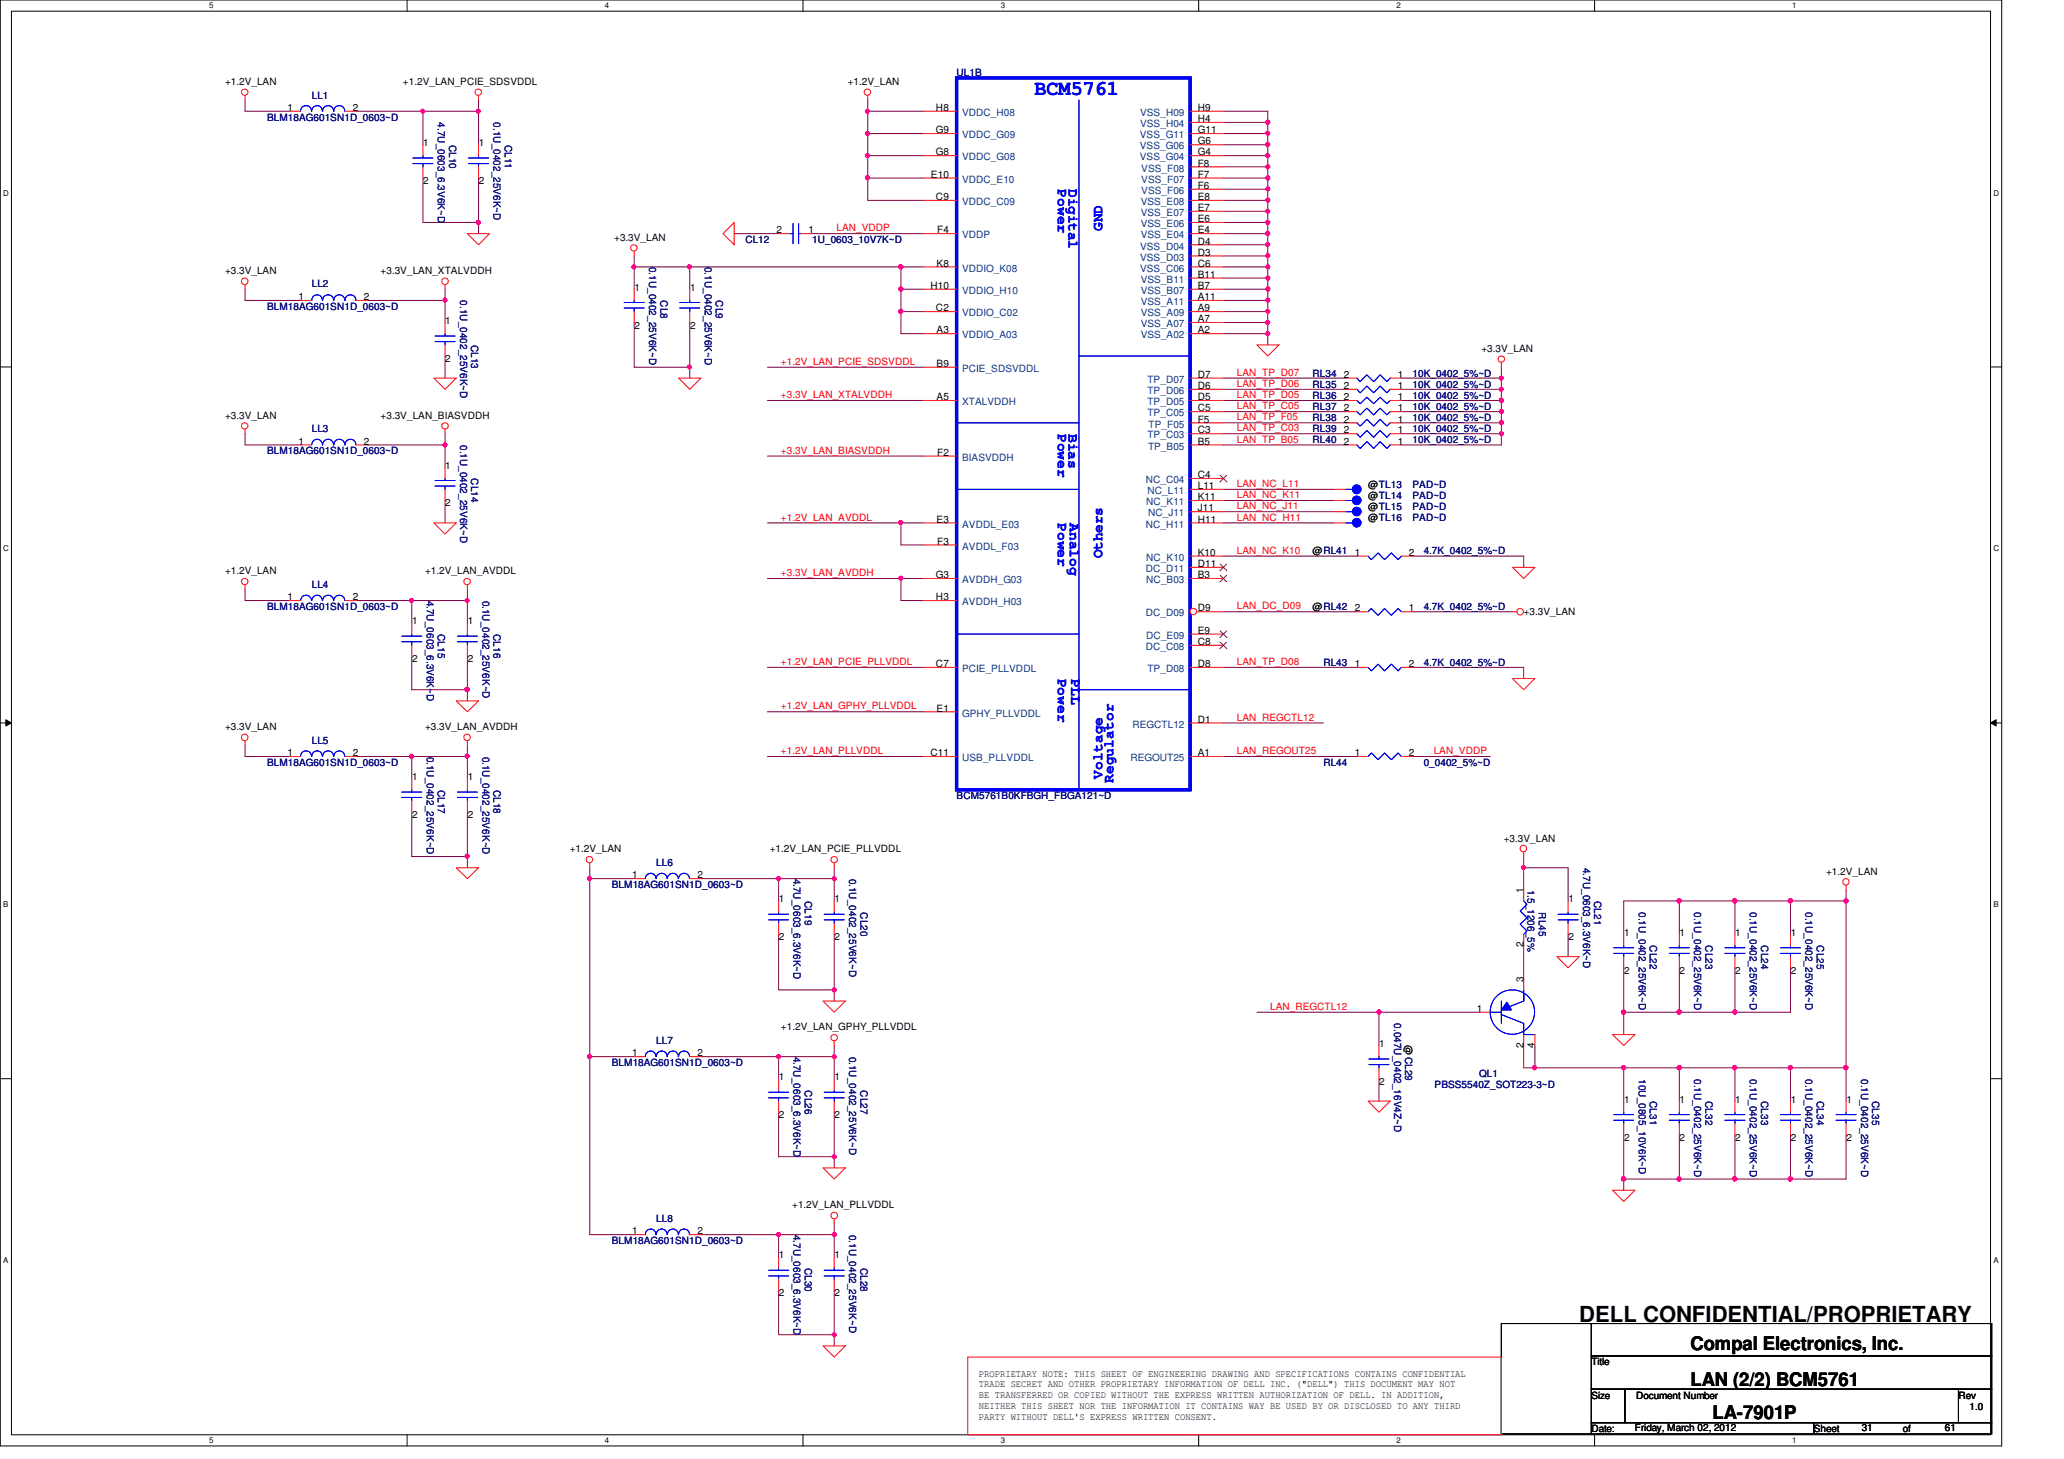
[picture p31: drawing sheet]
<svg xmlns="http://www.w3.org/2000/svg" width="297mm" height="210mm" viewBox="0 0 297 210" stroke-linecap="round" stroke-linejoin="round" font-family="sans-serif">
<defs><g id="words">
<text font-size="3.2" x="227.3" y="190.2">DELL CONFIDENTIAL/PROPRIETARY</text>
<text font-size="3" fill="#00f" x="148.9" y="13.7">BCM5761</text>
<g font-size="2.7">
<text x="243.3" y="194.3">Compal Electronics, Inc.</text>
<text x="243.3" y="199.4">LAN (2/2) BCM5761</text>
<text x="246.5" y="204.2">LA-7901P</text>
</g>
<g font-size="2.1" fill="#00f">
<text x="152.2" y="27.2" transform="rotate(90 152.2 27.2)">Power</text>
<text x="153.8" y="27.2" transform="rotate(90 153.8 27.2)">Digital</text>
<text x="158.7" y="33.3" transform="rotate(-90 158.7 33.3)">GND</text>
<text x="152.2" y="62.4" transform="rotate(90 152.2 62.4)">Power</text>
<text x="153.8" y="62.4" transform="rotate(90 153.8 62.4)">Bias</text>
<text x="152.2" y="75.2" transform="rotate(90 152.2 75.2)">Power</text>
<text x="154" y="75.2" transform="rotate(90 154 75.2)">Analog</text>
<text x="158.7" y="80.3" transform="rotate(-90 158.7 80.3)">Others</text>
<text x="152.2" y="97.6" transform="rotate(90 152.2 97.6)">Power</text>
<text x="154.1" y="97.6" transform="rotate(90 154.1 97.6)">PLL</text>
<text x="158.7" y="112" transform="rotate(-90 158.7 112)">Voltage</text>
<text x="160.2" y="112.6" transform="rotate(-90 160.2 112.6)">Regulator</text>
</g>
<g font-size="1.4" fill="#000080">
<text x="137.7" y="11">UL1B</text>
<text x="38.4" y="17.4">BLM18AG601SN1D_0603~D</text>
<text x="44.9" y="14.2">LL1</text>
<text x="63" y="17.6" transform="rotate(90 63 17.6)">4.7U_0603_6.3V6K~D</text>
<text x="71" y="17.6" transform="rotate(90 71 17.6)">0.1U_0402_25V6K~D</text>
<text x="64.6" y="20.8" transform="rotate(90 64.6 20.8)">CL10</text>
<text x="72.6" y="20.8" transform="rotate(90 72.6 20.8)">CL11</text>
<text x="107.3" y="35">CL12</text>
<text x="116.9" y="35">1U_0603_10V7K~D</text>
<text x="44.9" y="41.4">LL2</text>
<text x="93.4" y="38.4" transform="rotate(90 93.4 38.4)">0.1U_0402_25V6K~D</text>
<text x="101.4" y="38.4" transform="rotate(90 101.4 38.4)">0.1U_0402_25V6K~D</text>
<text x="38.4" y="44.6">BLM18AG601SN1D_0603~D</text>
<text x="66.2" y="43.2" transform="rotate(90 66.2 43.2)">0.1U_0402_25V6K~D</text>
<text x="95" y="43.2" transform="rotate(90 95 43.2)">CL8</text>
<text x="103" y="43.2" transform="rotate(90 103 43.2)">CL9</text>
<text x="67.8" y="49.6" transform="rotate(90 67.8 49.6)">CL13</text>
<text x="188.9" y="57.4">RL36</text>
<text x="188.9" y="55.8">RL35</text>
<text x="188.9" y="54.2">RL34</text>
<text x="188.9" y="59">RL37</text>
<text x="203.3" y="57.4">10K_0402_5%~D</text>
<text x="203.3" y="55.8">10K_0402_5%~D</text>
<text x="203.3" y="54.2">10K_0402_5%~D</text>
<text x="203.3" y="59">10K_0402_5%~D</text>
<text x="38.4" y="65.4">BLM18AG601SN1D_0603~D</text>
<text x="44.9" y="62.2">LL3</text>
<text x="66.2" y="64" transform="rotate(90 66.2 64)">0.1U_0402_25V6K~D</text>
<text x="188.9" y="63.8">RL40</text>
<text x="188.9" y="62.2">RL39</text>
<text x="188.9" y="60.6">RL38</text>
<text x="203.3" y="63.8">10K_0402_5%~D</text>
<text x="203.3" y="62.2">10K_0402_5%~D</text>
<text x="203.3" y="60.6">10K_0402_5%~D</text>
<text x="67.8" y="68.8" transform="rotate(90 67.8 68.8)">CL14</text>
<text x="203.3" y="70.2">PAD~D</text>
<text x="203.3" y="71.8">PAD~D</text>
<text x="203.3" y="73.4">PAD~D</text>
<text x="203.3" y="75">PAD~D</text>
<text x="204.9" y="79.8">4.7K_0402_5%~D</text>
<text x="38.4" y="87.8">BLM18AG601SN1D_0603~D</text>
<text x="44.9" y="84.6">LL4</text>
<text x="61.4" y="86.4" transform="rotate(90 61.4 86.4)">4.7U_0603_6.3V6K~D</text>
<text x="69.4" y="86.4" transform="rotate(90 69.4 86.4)">0.1U_0402_25V6K~D</text>
<text x="204.9" y="87.8">4.7K_0402_5%~D</text>
<text x="63" y="91.2" transform="rotate(90 63 91.2)">CL15</text>
<text x="71" y="91.2" transform="rotate(90 71 91.2)">CL16</text>
<text x="190.5" y="95.8">RL43</text>
<text x="204.9" y="95.8">4.7K_0402_5%~D</text>
<text x="44.9" y="107">LL5</text>
<text x="38.4" y="110.2">BLM18AG601SN1D_0603~D</text>
<text x="61.4" y="108.8" transform="rotate(90 61.4 108.8)">0.1U_0402_25V6K~D</text>
<text x="63" y="113.6" transform="rotate(90 63 113.6)">CL17</text>
<text x="69.4" y="108.8" transform="rotate(90 69.4 108.8)">0.1U_0402_25V6K~D</text>
<text x="71" y="113.6" transform="rotate(90 71 113.6)">CL18</text>
<text x="190.5" y="110.2">RL44</text>
<text x="204.9" y="110.2">0_0402_5%~D</text>
<text x="137.7" y="115">BCM5761B0KFBGH_FBGA121~D</text>
<text x="94.4" y="124.6">LL6</text>
<text x="227.8" y="124.8" transform="rotate(90 227.8 124.8)">4.7U_0603_6.3V6K~D</text>
<text x="88" y="127.8">BLM18AG601SN1D_0603~D</text>
<text x="114.2" y="126.4" transform="rotate(90 114.2 126.4)">4.7U_0603_6.3V6K~D</text>
<text x="115.8" y="129.6" transform="rotate(90 115.8 129.6)">CL19</text>
<text x="122.2" y="126.4" transform="rotate(90 122.2 126.4)">0.1U_0402_25V6K~D</text>
<text x="123.8" y="131.2" transform="rotate(90 123.8 131.2)">CL20</text>
<text x="219.8" y="128" transform="rotate(90 219.8 128)">1.5_1206_5%</text>
<text x="221.4" y="131.2" transform="rotate(90 221.4 131.2)">RL45</text>
<text x="229.4" y="129.6" transform="rotate(90 229.4 129.6)">CL21</text>
<text x="235.8" y="131.2" transform="rotate(90 235.8 131.2)">0.1U_0402_25V6K~D</text>
<text x="243.8" y="131.2" transform="rotate(90 243.8 131.2)">0.1U_0402_25V6K~D</text>
<text x="251.8" y="131.2" transform="rotate(90 251.8 131.2)">0.1U_0402_25V6K~D</text>
<text x="259.8" y="131.2" transform="rotate(90 259.8 131.2)">0.1U_0402_25V6K~D</text>
<text x="237.4" y="136" transform="rotate(90 237.4 136)">CL22</text>
<text x="245.4" y="136" transform="rotate(90 245.4 136)">CL23</text>
<text x="253.4" y="136" transform="rotate(90 253.4 136)">CL24</text>
<text x="261.4" y="136" transform="rotate(90 261.4 136)">CL25</text>
<text x="200.7" y="147.2" transform="rotate(90 200.7 147.2)">0.047U_0402_16V4Z~D</text>
<text x="88" y="153.4">BLM18AG601SN1D_0603~D</text>
<text x="94.4" y="150.2">LL7</text>
<text x="114.2" y="152" transform="rotate(90 114.2 152)">4.7U_0603_6.3V6K~D</text>
<text x="122.2" y="152" transform="rotate(90 122.2 152)">0.1U_0402_25V6K~D</text>
<text x="212.9" y="155">QL1</text>
<text x="235.8" y="155.2" transform="rotate(90 235.8 155.2)">10U_0805_10V6K~D</text>
<text x="243.8" y="155.2" transform="rotate(90 243.8 155.2)">0.1U_0402_25V6K~D</text>
<text x="251.8" y="155.2" transform="rotate(90 251.8 155.2)">0.1U_0402_25V6K~D</text>
<text x="259.8" y="155.2" transform="rotate(90 259.8 155.2)">0.1U_0402_25V6K~D</text>
<text x="267.8" y="155.2" transform="rotate(90 267.8 155.2)">0.1U_0402_25V6K~D</text>
<text x="115.8" y="156.8" transform="rotate(90 115.8 156.8)">CL26</text>
<text x="123.8" y="156.8" transform="rotate(90 123.8 156.8)">CL27</text>
<text x="206.5" y="156.6">PBSS5540Z_SOT223-3~D</text>
<text x="237.4" y="158.4" transform="rotate(90 237.4 158.4)">CL31</text>
<text x="245.4" y="158.4" transform="rotate(90 245.4 158.4)">CL32</text>
<text x="253.4" y="158.4" transform="rotate(90 253.4 158.4)">CL33</text>
<text x="261.4" y="158.4" transform="rotate(90 261.4 158.4)">CL34</text>
<text x="269.4" y="158.4" transform="rotate(90 269.4 158.4)">CL35</text>
<text x="88" y="179">BLM18AG601SN1D_0603~D</text>
<text x="94.4" y="175.8">LL8</text>
<text x="114.2" y="177.6" transform="rotate(90 114.2 177.6)">4.7U_0603_6.3V6K~D</text>
<text x="122.2" y="177.6" transform="rotate(90 122.2 177.6)">0.1U_0402_25V6K~D</text>
<text x="115.8" y="182.4" transform="rotate(90 115.8 182.4)">CL30</text>
<text x="123.8" y="182.4" transform="rotate(90 123.8 182.4)">CL28</text>
</g>
<g font-size="1.4">
<text x="32.4" y="12.2">+1.2V_LAN</text>
<text x="41.4" y="16">1</text>
<text x="50.8" y="16">2</text>
<text x="58" y="12.2">+1.2V_LAN_PCIE_SDSVDDL</text>
<text x="122" y="12.2">+1.2V_LAN</text>
<text x="134.7" y="16">H8</text>
<text x="172.4" y="16">H9</text>
<text x="172.4" y="17.6">H4</text>
<text x="60.9" y="21">1</text>
<text x="68.9" y="21">1</text>
<text x="134.7" y="19.2">G9</text>
<text x="134.7" y="22.4">G8</text>
<text x="172.4" y="24">F8</text>
<text x="172.4" y="19.2">G11</text>
<text x="172.4" y="20.8">G6</text>
<text x="172.4" y="22.4">G4</text>
<text x="60.9" y="26.5">2</text>
<text x="68.9" y="26.5">2</text>
<text x="134" y="25.6">E10</text>
<text x="134.7" y="28.8">C9</text>
<text x="172.4" y="25.6">F7</text>
<text x="172.4" y="27.2">F6</text>
<text x="172.4" y="28.8">E8</text>
<text x="88.4" y="34.6">+3.3V_LAN</text>
<text x="111.8" y="33.6">2</text>
<text x="116.4" y="33.6">1</text>
<text x="134.9" y="33.6">F4</text>
<text x="172.4" y="30.4">E7</text>
<text x="172.4" y="32">E6</text>
<text x="172.4" y="33.6">E4</text>
<text x="172.4" y="35.2">D4</text>
<text x="32.4" y="39.5">+3.3V_LAN</text>
<text x="54.8" y="39.5">+3.3V_LAN_XTALVDDH</text>
<text x="91.3" y="41.8">1</text>
<text x="99.3" y="41.8">1</text>
<text x="133.9" y="41.6">H10</text>
<text x="134.8" y="38.4">K8</text>
<text x="172.4" y="36.8">D3</text>
<text x="172.4" y="38.4">C6</text>
<text x="172.4" y="40">B11</text>
<text x="172.4" y="41.6">B7</text>
<text x="43" y="43.2">1</text>
<text x="52.4" y="43.2">2</text>
<text x="64.1" y="46.6">1</text>
<text x="91.3" y="47.3">2</text>
<text x="99.3" y="47.3">2</text>
<text x="134.7" y="44.8">C2</text>
<text x="134.8" y="48">A3</text>
<text x="172.4" y="43.2">A11</text>
<text x="172.4" y="44.8">A9</text>
<text x="172.4" y="46.4">A7</text>
<text x="172.4" y="48">A2</text>
<text x="64.1" y="52.1">2</text>
<text x="134.8" y="52.8">B9</text>
<text x="213.2" y="50.6">+3.3V_LAN</text>
<text x="134.8" y="57.6">A5</text>
<text x="172.4" y="59.2">C5</text>
<text x="172.4" y="57.6">D5</text>
<text x="172.4" y="56">D6</text>
<text x="172.4" y="54.4">D7</text>
<text x="193.4" y="57.6">2</text>
<text x="193.4" y="56">2</text>
<text x="193.4" y="54.4">2</text>
<text x="193.4" y="59.2">2</text>
<text x="201.2" y="57.6">1</text>
<text x="201.2" y="56">1</text>
<text x="201.2" y="54.4">1</text>
<text x="201.2" y="59.2">1</text>
<text x="32.4" y="60.2">+3.3V_LAN</text>
<text x="43" y="64">1</text>
<text x="52.4" y="64">2</text>
<text x="54.8" y="60.2">+3.3V_LAN_BIASVDDH</text>
<text x="134.9" y="65.6">F2</text>
<text x="172.4" y="64">B5</text>
<text x="172.4" y="62.4">C3</text>
<text x="172.4" y="60.8">F5</text>
<text x="193.4" y="64">2</text>
<text x="193.4" y="62.4">2</text>
<text x="193.4" y="60.8">2</text>
<text x="201.2" y="64">1</text>
<text x="201.2" y="62.4">1</text>
<text x="201.2" y="60.8">1</text>
<text x="64.1" y="67.4">1</text>
<text x="172.4" y="68.8">C4</text>
<text x="172.4" y="70.4">L11</text>
<text x="172.4" y="72">K11</text>
<text x="196.9" y="70.2">@TL13</text>
<text x="196.9" y="71.8">@TL14</text>
<text x="64.1" y="72.9">2</text>
<text x="134.8" y="75.2">E3</text>
<text x="172.4" y="73.6">J11</text>
<text x="172.4" y="75.2">H11</text>
<text x="196.9" y="73.4">@TL15</text>
<text x="196.9" y="75">@TL16</text>
<text x="32.4" y="82.6">+1.2V_LAN</text>
<text x="61.2" y="82.6">+1.2V_LAN_AVDDL</text>
<text x="134.7" y="83.2">G3</text>
<text x="134.9" y="78.4">F3</text>
<text x="172.4" y="80">K10</text>
<text x="172.4" y="81.6">D11</text>
<text x="172.4" y="83.2">B3</text>
<text x="188.9" y="79.8">@RL41</text>
<text x="195" y="80">1</text>
<text x="202.8" y="80">2</text>
<text x="41.4" y="86.4">1</text>
<text x="50.8" y="86.4">2</text>
<text x="59.3" y="89.8">1</text>
<text x="67.3" y="89.8">1</text>
<text x="134.7" y="86.4">H3</text>
<text x="172.4" y="88">D9</text>
<text x="188.9" y="87.8">@RL42</text>
<text x="195" y="88">2</text>
<text x="202.8" y="88">1</text>
<text x="219.3" y="88.4">+3.3V_LAN</text>
<text x="59.3" y="95.3">2</text>
<text x="67.3" y="95.3">2</text>
<text x="134.7" y="96">C7</text>
<text x="172.4" y="91.2">E9</text>
<text x="172.4" y="92.8">C8</text>
<text x="172.4" y="96">D8</text>
<text x="195" y="96">1</text>
<text x="202.8" y="96">2</text>
<text x="32.4" y="105.1">+3.3V_LAN</text>
<text x="61.2" y="105.1">+3.3V_LAN_AVDDH</text>
<text x="134.8" y="102.4">E1</text>
<text x="172.4" y="104">D1</text>
<text x="41.4" y="108.8">1</text>
<text x="50.8" y="108.8">2</text>
<text x="59.3" y="112.2">1</text>
<text x="67.3" y="112.2">1</text>
<text x="133.9" y="108.8">C11</text>
<text x="172.4" y="108.8">A1</text>
<text x="195" y="108.8">1</text>
<text x="202.8" y="108.8">2</text>
<text x="59.3" y="117.7">2</text>
<text x="67.3" y="117.7">2</text>
<text x="82" y="122.6">+1.2V_LAN</text>
<text x="110.8" y="122.6">+1.2V_LAN_PCIE_PLLVDDL</text>
<text x="216.4" y="121.1">+3.3V_LAN</text>
<text x="262.8" y="125.9">+1.2V_LAN</text>
<text x="91" y="126.4">1</text>
<text x="100.4" y="126.4">2</text>
<text x="112.1" y="129.8">1</text>
<text x="120.1" y="129.8">1</text>
<text x="219.2" y="128.5" transform="rotate(-90 219.2 128.5)">1</text>
<text x="225.7" y="129.8">1</text>
<text x="112.1" y="135.3">2</text>
<text x="120.1" y="135.3">2</text>
<text x="219.2" y="136.3" transform="rotate(-90 219.2 136.3)">2</text>
<text x="225.7" y="135.3">2</text>
<text x="233.7" y="134.6">1</text>
<text x="241.7" y="134.6">1</text>
<text x="249.7" y="134.6">1</text>
<text x="257.7" y="134.6">1</text>
<text x="219.2" y="141.3" transform="rotate(-90 219.2 141.3)">3</text>
<text x="233.7" y="140.1">2</text>
<text x="241.7" y="140.1">2</text>
<text x="249.7" y="140.1">2</text>
<text x="257.7" y="140.1">2</text>
<text x="112.4" y="148.3">+1.2V_LAN_GPHY_PLLVDDL</text>
<text x="212.6" y="145.6">1</text>
<text x="91" y="152">1</text>
<text x="100.4" y="152">2</text>
<text x="112.1" y="155.4">1</text>
<text x="120.1" y="155.4">1</text>
<text x="198.5" y="150.6">1</text>
<text x="202.2" y="150.4" transform="rotate(90 202.2 150.4)">@CL29</text>
<text x="219.2" y="150.7" transform="rotate(-90 219.2 150.7)">2</text>
<text x="220.8" y="150.7" transform="rotate(-90 220.8 150.7)">4</text>
<text x="112.1" y="160.9">2</text>
<text x="120.1" y="160.9">2</text>
<text x="198.5" y="156.1">2</text>
<text x="233.7" y="158.6">1</text>
<text x="241.7" y="158.6">1</text>
<text x="249.7" y="158.6">1</text>
<text x="257.7" y="158.6">1</text>
<text x="265.7" y="158.6">1</text>
<text x="233.7" y="164.1">2</text>
<text x="241.7" y="164.1">2</text>
<text x="249.7" y="164.1">2</text>
<text x="257.7" y="164.1">2</text>
<text x="265.7" y="164.1">2</text>
<text x="114" y="173.9">+1.2V_LAN_PLLVDDL</text>
<text x="91" y="177.6">1</text>
<text x="100.4" y="177.6">2</text>
<text x="112.1" y="181">1</text>
<text x="120.1" y="181">1</text>
<text x="112.1" y="186.5">2</text>
<text x="120.1" y="186.5">2</text>
<text x="229" y="196.4">Title</text>
<text x="140.9" y="198">PROPRIETARY NOTE: THIS SHEET OF ENGINEERING DRAWING AND SPECIFICATIONS CONTAINS CONFIDENTIAL</text>
<text x="140.9" y="199.6">TRADE SECRET AND OTHER PROPRIETARY INFORMATION OF DELL INC. (&quot;DELL&quot;) THIS DOCUMENT MAY NOT</text>
<text x="140.9" y="201.2">BE TRANSFERRED OR COPIED WITHOUT THE EXPRESS WRITTEN AUTHORIZATION OF DELL. IN ADDITION,</text>
<text x="140.9" y="202.7">NEITHER THIS SHEET NOR THE INFORMATION IT CONTAINS WAY BE USED BY OR DISCLOSED TO ANY THIRD</text>
<text x="229" y="201.2">Size</text>
<text x="235.5" y="201.2">Document Number</text>
<text x="281.8" y="201.2">Rev</text>
<text x="283.5" y="202.8">1.0</text>
<text x="140.9" y="204.3">PARTY WITHOUT DELL'S EXPRESS WRITTEN CONSENT.</text>
<text x="229" y="206">Date:</text>
<text x="235.3" y="205.9">Friday, March 02, 2012</text>
<text x="261" y="206">Sheet</text>
<text x="267.9" y="205.9">31</text>
<text x="273.9" y="206">of</text>
<text x="279.9" y="205.9">61</text>
</g>
<g font-size="1.4" fill="#004080">
<text x="138.5" y="16.7">VDDC_H08</text>
<text x="164.1" y="16.7">VSS_H09</text>
<text x="138.5" y="19.9">VDDC_G09</text>
<text x="138.5" y="23.1">VDDC_G08</text>
<text x="164" y="19.9">VSS_G11</text>
<text x="164" y="21.5">VSS_G06</text>
<text x="164" y="23.1">VSS_G04</text>
<text x="164.1" y="18.3">VSS_H04</text>
<text x="138.5" y="26.3">VDDC_E10</text>
<text x="138.5" y="29.5">VDDC_C09</text>
<text x="164.2" y="29.5">VSS_E08</text>
<text x="164.2" y="24.7">VSS_F08</text>
<text x="164.2" y="26.3">VSS_F07</text>
<text x="164.2" y="27.9">VSS_F06</text>
<text x="138.5" y="34.3">VDDP</text>
<text x="164.1" y="35.9">VSS_D04</text>
<text x="164.2" y="31.1">VSS_E07</text>
<text x="164.2" y="32.7">VSS_E06</text>
<text x="164.2" y="34.3">VSS_E04</text>
<text x="138.5" y="39.1">VDDIO_K08</text>
<text x="164.1" y="37.5">VSS_D03</text>
<text x="164.1" y="39.1">VSS_C06</text>
<text x="164.2" y="40.7">VSS_B11</text>
<text x="138.5" y="42.3">VDDIO_H10</text>
<text x="138.5" y="45.5">VDDIO_C02</text>
<text x="164.2" y="42.3">VSS_B07</text>
<text x="164.2" y="43.9">VSS_A11</text>
<text x="164.2" y="45.5">VSS_A09</text>
<text x="164.2" y="47.1">VSS_A07</text>
<text x="138.5" y="53.5">PCIE_SDSVDDL</text>
<text x="138.5" y="48.7">VDDIO_A03</text>
<text x="164.2" y="48.7">VSS_A02</text>
<text x="138.5" y="58.3">XTALVDDH</text>
<text x="165.1" y="59.9">TP_C05</text>
<text x="165.1" y="58.3">TP_D05</text>
<text x="165.1" y="56.7">TP_D06</text>
<text x="165.1" y="55.1">TP_D07</text>
<text x="165.1" y="63.1">TP_C03</text>
<text x="165.2" y="64.7">TP_B05</text>
<text x="165.3" y="61.5">TP_F05</text>
<text x="138.5" y="66.3">BIASVDDH</text>
<text x="164.9" y="69.5">NC_C04</text>
<text x="165.1" y="71.1">NC_L11</text>
<text x="138.5" y="75.9">AVDDL_E03</text>
<text x="164.9" y="75.9">NC_H11</text>
<text x="165" y="72.7">NC_K11</text>
<text x="165.2" y="74.3">NC_J11</text>
<text x="138.5" y="83.9">AVDDH_G03</text>
<text x="138.5" y="79.1">AVDDL_F03</text>
<text x="164.9" y="82.3">DC_D11</text>
<text x="165" y="80.7">NC_K10</text>
<text x="165" y="83.9">NC_B03</text>
<text x="138.5" y="87.1">AVDDH_H03</text>
<text x="164.9" y="88.7">DC_D09</text>
<text x="164.9" y="93.5">DC_C08</text>
<text x="165" y="91.9">DC_E09</text>
<text x="138.5" y="96.7">PCIE_PLLVDDL</text>
<text x="165.1" y="96.7">TP_D08</text>
<text x="138.5" y="103.1">GPHY_PLLVDDL</text>
<text x="163" y="104.7">REGCTL12</text>
<text x="138.5" y="109.5">USB_PLLVDDL</text>
<text x="162.7" y="109.5">REGOUT25</text>
</g>
<g font-size="1.4" fill="#f00">
<text x="120.4" y="33.3">LAN_VDDP</text>
<text x="112.4" y="52.5">+1.2V_LAN_PCIE_SDSVDDL</text>
<text x="112.4" y="57.3">+3.3V_LAN_XTALVDDH</text>
<text x="178" y="55.7">LAN_TP_D06</text>
<text x="178" y="54.1">LAN_TP_D07</text>
<text x="178" y="57.3">LAN_TP_D05</text>
<text x="178" y="58.9">LAN_TP_C05</text>
<text x="112.4" y="65.3">+3.3V_LAN_BIASVDDH</text>
<text x="178" y="62.1">LAN_TP_C03</text>
<text x="178" y="63.7">LAN_TP_B05</text>
<text x="178" y="60.5">LAN_TP_F05</text>
<text x="178" y="71.7">LAN_NC_K11</text>
<text x="178" y="70.1">LAN_NC_L11</text>
<text x="112.4" y="74.9">+1.2V_LAN_AVDDL</text>
<text x="178" y="74.9">LAN_NC_H11</text>
<text x="178" y="73.3">LAN_NC_J11</text>
<text x="112.4" y="82.9">+3.3V_LAN_AVDDH</text>
<text x="178" y="79.7">LAN_NC_K10</text>
<text x="178" y="87.7">LAN_DC_D09</text>
<text x="112.4" y="95.7">+1.2V_LAN_PCIE_PLLVDDL</text>
<text x="178" y="95.7">LAN_TP_D08</text>
<text x="112.4" y="102.1">+1.2V_LAN_GPHY_PLLVDDL</text>
<text x="178" y="103.7">LAN_REGCTL12</text>
<text x="112.4" y="108.5">+1.2V_LAN_PLLVDDL</text>
<text x="178" y="108.5">LAN_REGOUT25</text>
<text x="206.3" y="108.5">LAN_VDDP</text>
<text x="182.8" y="145.3">LAN_REGCTL12</text>
</g>
<g font-size="1.1">
<text x="30.1" y="1.1">5</text>
<text x="87" y="1.1">4</text>
<text x="144" y="1.1">3</text>
<text x="201" y="1.1">2</text>
<text x="257.9" y="1.1">1</text>
<text x=".5" y="28.2">D</text>
<text x="286.9" y="28.2">D</text>
<text x=".5" y="79.3">C</text>
<text x="286.9" y="79.3">C</text>
<text x=".5" y="130.6">B</text>
<text x="286.9" y="130.6">B</text>
<text x=".5" y="181.7">A</text>
<text x="286.9" y="181.7">A</text>
<text x="30.1" y="207.6">5</text>
<text x="87" y="207.6">4</text>
<text x="144" y="207.6">3</text>
<text x="201" y="207.6">2</text>
<text x="257.9" y="207.6">1</text>
</g>
</g></defs>
<path d="M0 0h288.1v208h-288.1zM1.6 1.6h284.9v204.8h-284.9z" fill="none" stroke="#000" stroke-width=".14"/>
<g fill="#fff">
<path d="M30.1 .2h.6v1.2h-.6z"/>
<path d="M30.1 206.6h.6v1.2h-.6z"/>
</g>
<path d="M58.6 0v1.6M58.6 206.4v1.6" fill="none" stroke="#000" stroke-width=".14"/>
<g fill="#fff">
<path d="M87 .2h.6v1.2h-.6z"/>
<path d="M87 206.6h.6v1.2h-.6z"/>
</g>
<path d="M115.6 0v1.6M115.6 206.4v1.6" fill="none" stroke="#000" stroke-width=".14"/>
<g fill="#fff">
<path d="M144 .2h.6v1.2h-.6z"/>
<path d="M144 206.6h.6v1.2h-.6z"/>
</g>
<path d="M172.5 0v1.6M172.5 206.4v1.6" fill="none" stroke="#000" stroke-width=".14"/>
<g fill="#fff">
<path d="M201 .2h.5v1.2h-.5z"/>
<path d="M201 206.6h.5v1.2h-.5z"/>
</g>
<path d="M229.5 0v1.6M229.5 206.4v1.6" fill="none" stroke="#000" stroke-width=".14"/>
<g fill="#fff">
<path d="M257.9 .2h.6v1.2h-.6z"/>
<path d="M257.9 206.6h.6v1.2h-.6z"/>
<path d="M.5 27.2h.7v1.2h-.7z"/>
<path d="M286.9 27.2h.8v1.2h-.8z"/>
<path d="M.5 78.4h.7v1.1h-.7z"/>
<path d="M286.9 78.4h.8v1.1h-.8z"/>
</g>
<path d="M0 52.8h1.6M286.5 52.8h1.6" fill="none" stroke="#000" stroke-width=".14"/>
<g fill="#fff">
<path d="M.5 129.6h.7v1.2h-.7z"/>
<path d="M286.9 129.6h.7v1.2h-.7z"/>
</g>
<path d="M0 104h1.6M.8 103.5l.8 .5-.8 .4zM286.5 104h1.6M286.5 104l.8-.5v.9z" fill="none" stroke="#000" stroke-width=".14"/>
<path d="M.8 103.5l.8 .5-.8 .4zM286.5 104l.8-.5v.9z" fill="#000"/>
<g fill="#fff">
<path d="M.5 180.8h.7v1.1h-.7z"/>
<path d="M286.9 180.8h.7v1.1h-.7z"/>
</g>
<path d="M0 155.2h1.6M286.5 155.2h1.6" fill="none" stroke="#000" stroke-width=".14"/>
<path d="M198.5 145.6h14.4" fill="none" stroke="#800040" stroke-width=".14"/>
<circle cx="198.4" cy="145.6" r=".31" fill="#f0f"/>
<circle cx="198.4" cy="145.6" r=".31" fill="none" stroke="#f0f" stroke-width=".14"/>
<path d="M219.3 123.2v1.6h6.4v4.8M219.3 124.8v3.2M225.7 134.4v3.2M198.5 145.6v4.8M233.7 169.6v1.6" fill="none" stroke="#800040" stroke-width=".14"/>
<circle cx="219.2" cy="124.8" r=".3" fill="#f0f"/>
<circle cx="219.2" cy="124.8" r=".3" fill="none" stroke="#f0f" stroke-width=".14"/>
<path d="M257.7 129.6h8v24" fill="none" stroke="#800040" stroke-width=".14"/>
<circle cx="265.7" cy="153.6" r=".32" fill="#f0f"/>
<circle cx="265.7" cy="153.6" r=".32" fill="none" stroke="#f0f" stroke-width=".14"/>
<circle cx="265.7" cy="129.6" r=".32" fill="#f0f"/>
<circle cx="265.7" cy="129.6" r=".32" fill="none" stroke="#f0f" stroke-width=".14"/>
<path d="M220.9 153.6h12.8v4.8M249.7 153.6v4.8M257.7 153.6h8M233.7 163.2v6.4" fill="none" stroke="#800040" stroke-width=".14"/>
<circle cx="257.7" cy="153.6" r=".32" fill="#f0f"/>
<circle cx="257.7" cy="153.6" r=".32" fill="none" stroke="#f0f" stroke-width=".14"/>
<path d="M233.7 169.6h8" fill="none" stroke="#800040" stroke-width=".14"/>
<circle cx="233.7" cy="169.6" r=".32" fill="#f0f"/>
<circle cx="233.7" cy="169.6" r=".32" fill="none" stroke="#f0f" stroke-width=".14"/>
<path d="M257.7 163.2v6.4h8" fill="none" stroke="#800040" stroke-width=".14"/>
<circle cx="257.7" cy="169.6" r=".32" fill="#f0f"/>
<circle cx="257.7" cy="169.6" r=".32" fill="none" stroke="#f0f" stroke-width=".14"/>
<path d="M241.7 153.6h8" fill="none" stroke="#800040" stroke-width=".14"/>
<circle cx="241.7" cy="153.6" r=".32" fill="#f0f"/>
<circle cx="241.7" cy="153.6" r=".32" fill="none" stroke="#f0f" stroke-width=".14"/>
<path d="M241.7 153.6v4.8M257.7 153.6v4.8M265.7 153.6v4.8M241.7 163.2v6.4h8v-6.4M265.7 163.2v6.4" fill="none" stroke="#800040" stroke-width=".14"/>
<circle cx="241.7" cy="169.6" r=".32" fill="#f0f"/>
<circle cx="241.7" cy="169.6" r=".32" fill="none" stroke="#f0f" stroke-width=".14"/>
<path d="M249.7 129.6h-8v4.8M198.5 155.2v3.2" fill="none" stroke="#800040" stroke-width=".14"/>
<circle cx="241.7" cy="129.6" r=".32" fill="#f0f"/>
<circle cx="241.7" cy="129.6" r=".32" fill="none" stroke="#f0f" stroke-width=".14"/>
<path d="M249.7 139.2v6.4h8" fill="none" stroke="#800040" stroke-width=".14"/>
<circle cx="249.7" cy="145.6" r=".32" fill="#f0f"/>
<circle cx="249.7" cy="145.6" r=".32" fill="none" stroke="#f0f" stroke-width=".14"/>
<path d="M241.7 129.6h-8v4.8M241.7 139.2v6.4M257.7 129.6v4.8" fill="none" stroke="#800040" stroke-width=".14"/>
<circle cx="257.7" cy="129.6" r=".32" fill="#f0f"/>
<circle cx="257.7" cy="129.6" r=".32" fill="none" stroke="#f0f" stroke-width=".14"/>
<path d="M233.7 139.2v6.4h8M249.7 129.6v4.8" fill="none" stroke="#800040" stroke-width=".14"/>
<circle cx="241.7" cy="145.6" r=".32" fill="#f0f"/>
<circle cx="241.7" cy="145.6" r=".32" fill="none" stroke="#f0f" stroke-width=".14"/>
<circle cx="233.7" cy="145.6" r=".32" fill="#f0f"/>
<circle cx="233.7" cy="145.6" r=".32" fill="none" stroke="#f0f" stroke-width=".14"/>
<path d="M257.7 139.2v6.4M233.7 153.6h8M233.7 145.6v3.2" fill="none" stroke="#800040" stroke-width=".14"/>
<circle cx="233.7" cy="153.6" r=".32" fill="#f0f"/>
<circle cx="233.7" cy="153.6" r=".32" fill="none" stroke="#f0f" stroke-width=".14"/>
<path d="M219.3 136v4.8M220.9 150.4v3.2" fill="none" stroke="#800040" stroke-width=".14"/>
<circle cx="220.8" cy="153.6" r=".31" fill="#f0f"/>
<circle cx="220.8" cy="153.6" r=".31" fill="none" stroke="#f0f" stroke-width=".14"/>
<path d="M176.1 62.4h17.6M201.7 62.4h14.4M176.1 108.8h19.2M176.1 104h14.4" fill="none" stroke="#800040" stroke-width=".14"/>
<circle cx="216.1" cy="62.4" r=".3" fill="#f0f"/>
<circle cx="216.1" cy="62.4" r=".3" fill="none" stroke="#f0f" stroke-width=".14"/>
<path d="M129.7 38.4h3.2M176.1 56h17.6M201.7 56h14.4" fill="none" stroke="#800040" stroke-width=".14"/>
<circle cx="216.1" cy="56" r=".3" fill="#f0f"/>
<circle cx="216.1" cy="56" r=".3" fill="none" stroke="#f0f" stroke-width=".14"/>
<path d="M124.9 22.4h8M124.9 25.6v3.2M176.1 36.8h6.4M176.1 33.6h6.4M176.1 30.4h6.4M132.9 44.8h-3.2v3.2M176.1 54.4h17.6M176.1 40h6.4M110.4 108.8h22.5" fill="none" stroke="#800040" stroke-width=".14"/>
<circle cx="129.6" cy="44.8" r=".31" fill="#f0f"/>
<circle cx="129.6" cy="44.8" r=".31" fill="none" stroke="#f0f" stroke-width=".14"/>
<path d="M110.4 83.2h19.3M129.7 83.2h3.2M129.7 83.2v3.2h3.2" fill="none" stroke="#800040" stroke-width=".14"/>
<circle cx="129.6" cy="83.2" r=".31" fill="#f0f"/>
<circle cx="129.6" cy="83.2" r=".31" fill="none" stroke="#f0f" stroke-width=".14"/>
<path d="M99.3 38.4h30.4" fill="none" stroke="#800040" stroke-width=".14"/>
<circle cx="129.6" cy="38.4" r=".31" fill="#f0f"/>
<circle cx="129.6" cy="38.4" r=".31" fill="none" stroke="#f0f" stroke-width=".14"/>
<circle cx="99.2" cy="38.4" r=".3" fill="#f0f"/>
<circle cx="99.2" cy="38.4" r=".3" fill="none" stroke="#f0f" stroke-width=".14"/>
<g fill="none" stroke="#800040" stroke-width=".14">
<path d="M132.9 19.2h-8v3.2M176.1 19.2h6.4M176.1 16h6.4M176.1 22.4h6.4M176.1 25.6h6.4M176.1 57.6h17.6M176.1 44.8h6.4M176.1 41.6h6.4M176.1 48h6.4M176.1 43.2h6.4M176.1 46.4h6.4M201.7 57.6h14.4"/>
<path d="M176.1 64h17.6M201.7 64h14.4M203.3 88h14.4"/>
</g>
<circle cx="124.8" cy="19.2" r=".3" fill="#f0f"/>
<circle cx="124.8" cy="19.2" r=".3" fill="none" stroke="#f0f" stroke-width=".14"/>
<path d="M124.9 16h8M110.4 57.6h22.5M129.7 41.6h3.2M176.1 59.2h17.6M182.5 48v1.6M201.7 59.2h14.4M110.4 65.6h22.5M176.1 75.2h16M176.1 73.6h16M176.1 72h16M176.1 70.4h16M203.3 108.8h11.2" fill="none" stroke="#800040" stroke-width=".14"/>
<circle cx="182.5" cy="48" r=".3" fill="#f0f"/>
<circle cx="182.5" cy="48" r=".3" fill="none" stroke="#f0f" stroke-width=".14"/>
<path d="M182.5 40v1.6" fill="none" stroke="#800040" stroke-width=".14"/>
<circle cx="182.5" cy="40" r=".3" fill="#f0f"/>
<circle cx="182.5" cy="40" r=".3" fill="none" stroke="#f0f" stroke-width=".14"/>
<path d="M182.5 43.2v1.6" fill="none" stroke="#800040" stroke-width=".14"/>
<circle cx="182.5" cy="43.2" r=".3" fill="#f0f"/>
<circle cx="182.5" cy="43.2" r=".3" fill="none" stroke="#f0f" stroke-width=".14"/>
<path d="M182.5 38.4v1.6" fill="none" stroke="#800040" stroke-width=".14"/>
<circle cx="182.5" cy="38.4" r=".3" fill="#f0f"/>
<circle cx="182.5" cy="38.4" r=".3" fill="none" stroke="#f0f" stroke-width=".14"/>
<path d="M182.5 24v1.6" fill="none" stroke="#800040" stroke-width=".14"/>
<circle cx="182.5" cy="24" r=".3" fill="#f0f"/>
<circle cx="182.5" cy="24" r=".3" fill="none" stroke="#f0f" stroke-width=".14"/>
<path d="M182.5 27.2v1.6" fill="none" stroke="#800040" stroke-width=".14"/>
<circle cx="182.5" cy="27.2" r=".3" fill="#f0f"/>
<circle cx="182.5" cy="27.2" r=".3" fill="none" stroke="#f0f" stroke-width=".14"/>
<path d="M182.5 19.2v1.6" fill="none" stroke="#800040" stroke-width=".14"/>
<circle cx="182.5" cy="19.2" r=".3" fill="#f0f"/>
<circle cx="182.5" cy="19.2" r=".3" fill="none" stroke="#f0f" stroke-width=".14"/>
<path d="M182.5 22.4v1.6" fill="none" stroke="#800040" stroke-width=".14"/>
<circle cx="182.5" cy="22.4" r=".3" fill="#f0f"/>
<circle cx="182.5" cy="22.4" r=".3" fill="none" stroke="#f0f" stroke-width=".14"/>
<path d="M182.5 30.4v1.6" fill="none" stroke="#800040" stroke-width=".14"/>
<circle cx="182.5" cy="30.4" r=".3" fill="#f0f"/>
<circle cx="182.5" cy="30.4" r=".3" fill="none" stroke="#f0f" stroke-width=".14"/>
<path d="M182.5 20.8v1.6" fill="none" stroke="#800040" stroke-width=".14"/>
<circle cx="182.5" cy="20.8" r=".3" fill="#f0f"/>
<circle cx="182.5" cy="20.8" r=".3" fill="none" stroke="#f0f" stroke-width=".14"/>
<path d="M182.5 32v1.6" fill="none" stroke="#800040" stroke-width=".14"/>
<circle cx="182.5" cy="32" r=".3" fill="#f0f"/>
<circle cx="182.5" cy="32" r=".3" fill="none" stroke="#f0f" stroke-width=".14"/>
<path d="M182.5 35.2v1.6" fill="none" stroke="#800040" stroke-width=".14"/>
<circle cx="182.5" cy="35.2" r=".3" fill="#f0f"/>
<circle cx="182.5" cy="35.2" r=".3" fill="none" stroke="#f0f" stroke-width=".14"/>
<path d="M182.5 44.8v1.6" fill="none" stroke="#800040" stroke-width=".14"/>
<circle cx="182.5" cy="44.8" r=".3" fill="#f0f"/>
<circle cx="182.5" cy="44.8" r=".3" fill="none" stroke="#f0f" stroke-width=".14"/>
<path d="M182.5 28.8v1.6" fill="none" stroke="#800040" stroke-width=".14"/>
<circle cx="182.5" cy="28.8" r=".3" fill="#f0f"/>
<circle cx="182.5" cy="28.8" r=".3" fill="none" stroke="#f0f" stroke-width=".14"/>
<path d="M182.5 17.6v1.6" fill="none" stroke="#800040" stroke-width=".14"/>
<circle cx="182.4" cy="17.6" r=".31" fill="#f0f"/>
<circle cx="182.4" cy="17.6" r=".31" fill="none" stroke="#f0f" stroke-width=".14"/>
<path d="M182.5 33.6v1.6" fill="none" stroke="#800040" stroke-width=".14"/>
<circle cx="182.4" cy="33.6" r=".31" fill="#f0f"/>
<circle cx="182.4" cy="33.6" r=".31" fill="none" stroke="#f0f" stroke-width=".14"/>
<path d="M124.9 16v3.2M176.1 17.6h6.4M176.1 24h6.4M176.1 20.8h6.4M176.1 27.2h6.4M110.4 96h22.5" fill="none" stroke="#800040" stroke-width=".14"/>
<circle cx="124.8" cy="16" r=".3" fill="#f0f"/>
<circle cx="124.8" cy="16" r=".3" fill="none" stroke="#f0f" stroke-width=".14"/>
<path d="M124.9 28.8h8M129.7 75.2h3.2" fill="none" stroke="#800040" stroke-width=".14"/>
<circle cx="129.6" cy="75.2" r=".31" fill="#f0f"/>
<circle cx="129.6" cy="75.2" r=".31" fill="none" stroke="#f0f" stroke-width=".14"/>
<path d="M116.9 33.6h16M110.4 52.8h22.5M216.1 56v3.2M216.1 62.4v1.6M176.1 88h19.2M176.1 96h19.2M203.3 96h16v1.6" fill="none" stroke="#800040" stroke-width=".14"/>
<circle cx="216.1" cy="57.6" r=".31" fill="#f0f"/>
<circle cx="216.1" cy="57.6" r=".31" fill="none" stroke="#f0f" stroke-width=".14"/>
<path d="M176.1 60.8h17.6M201.7 60.8h14.4" fill="none" stroke="#800040" stroke-width=".14"/>
<circle cx="216.1" cy="60.8" r=".3" fill="#f0f"/>
<circle cx="216.1" cy="60.8" r=".3" fill="none" stroke="#f0f" stroke-width=".14"/>
<path d="M124.9 25.6h8M176.1 35.2h6.4M176.1 32h6.4M176.1 28.8h6.4M176.1 38.4h6.4M110.4 102.4h22.5" fill="none" stroke="#800040" stroke-width=".14"/>
<circle cx="124.8" cy="25.6" r=".31" fill="#f0f"/>
<circle cx="124.8" cy="25.6" r=".31" fill="none" stroke="#f0f" stroke-width=".14"/>
<path d="M129.7 38.4v3.2" fill="none" stroke="#800040" stroke-width=".14"/>
<circle cx="129.6" cy="38.4" r=".31" fill="#f0f"/>
<circle cx="129.6" cy="38.4" r=".31" fill="none" stroke="#f0f" stroke-width=".14"/>
<path d="M105.7 33.6h6.4M129.7 48h3.2M64 64v3.2M110.4 75.2h19.3v3.2h3.2M176.1 80h19.2M203.3 80h16v1.6" fill="none" stroke="#800040" stroke-width=".14"/>
<circle cx="64" cy="64" r=".3" fill="#f0f"/>
<circle cx="64" cy="64" r=".3" fill="none" stroke="#f0f" stroke-width=".14"/>
<path d="M35.3 62.4v1.6h8M52.9 64h11.1M64 72v3.2M84.9 126.4v25.6" fill="none" stroke="#800040" stroke-width=".14"/>
<circle cx="84.8" cy="152" r=".3" fill="#f0f"/>
<circle cx="84.8" cy="152" r=".3" fill="none" stroke="#f0f" stroke-width=".14"/>
<circle cx="84.8" cy="126.4" r=".3" fill="#f0f"/>
<circle cx="84.8" cy="126.4" r=".3" fill="none" stroke="#f0f" stroke-width=".14"/>
<path d="M60.9 16v4.8M68.9 16v4.8M68.9 25.6v6.4" fill="none" stroke="#800040" stroke-width=".14"/>
<circle cx="68.8" cy="32" r=".3" fill="#f0f"/>
<circle cx="68.8" cy="32" r=".3" fill="none" stroke="#f0f" stroke-width=".14"/>
<path d="M68.9 32v1.6" fill="none" stroke="#800040" stroke-width=".14"/>
<circle cx="68.8" cy="32" r=".3" fill="#f0f"/>
<circle cx="68.8" cy="32" r=".3" fill="none" stroke="#f0f" stroke-width=".14"/>
<path d="M60.9 25.6v6.4M120.1 142.4v1.6" fill="none" stroke="#800040" stroke-width=".14"/>
<circle cx="120.1" cy="142.4" r=".3" fill="#f0f"/>
<circle cx="120.1" cy="142.4" r=".3" fill="none" stroke="#f0f" stroke-width=".14"/>
<path d="M112.1 126.4h8" fill="none" stroke="#800040" stroke-width=".14"/>
<circle cx="112.1" cy="126.4" r=".3" fill="#f0f"/>
<circle cx="112.1" cy="126.4" r=".3" fill="none" stroke="#f0f" stroke-width=".14"/>
<path d="M35.3 107.2v1.6M59.3 108.8v3.2M67.3 108.8v3.2M67.3 123.2v1.6M84.9 124.8v1.6h6.4M112.1 134.4v8h8v-8M120.1 126.4v3.2" fill="none" stroke="#800040" stroke-width=".14"/>
<circle cx="67.2" cy="123.2" r=".3" fill="#f0f"/>
<circle cx="67.2" cy="123.2" r=".3" fill="none" stroke="#f0f" stroke-width=".14"/>
<path d="M91.3 38.4v3.2M99.3 38.4v3.2M99.3 46.4v8M84.9 152v25.6" fill="none" stroke="#800040" stroke-width=".14"/>
<circle cx="99.2" cy="52.8" r=".3" fill="#f0f"/>
<circle cx="99.2" cy="52.8" r=".3" fill="none" stroke="#f0f" stroke-width=".14"/>
<path d="M35.3 14.4v1.6h6.4M60.9 16h8M91.3 46.4v6.4" fill="none" stroke="#800040" stroke-width=".14"/>
<circle cx="68.8" cy="16" r=".3" fill="#f0f"/>
<circle cx="68.8" cy="16" r=".3" fill="none" stroke="#f0f" stroke-width=".14"/>
<circle cx="60.8" cy="16" r=".3" fill="#f0f"/>
<circle cx="60.8" cy="16" r=".3" fill="none" stroke="#f0f" stroke-width=".14"/>
<path d="M100.9 152h11.2v3.2M120.1 152v3.2M112.1 160v6.4M120.1 160v6.4" fill="none" stroke="#800040" stroke-width=".14"/>
<circle cx="112.1" cy="152" r=".3" fill="#f0f"/>
<circle cx="112.1" cy="152" r=".3" fill="none" stroke="#f0f" stroke-width=".14"/>
<path d="M51.3 108.8h8M84.9 152h6.4" fill="none" stroke="#800040" stroke-width=".14"/>
<circle cx="59.2" cy="108.8" r=".3" fill="#f0f"/>
<circle cx="59.2" cy="108.8" r=".3" fill="none" stroke="#f0f" stroke-width=".14"/>
<path d="M67.3 99.2v1.6M35.3 108.8h6.4" fill="none" stroke="#800040" stroke-width=".14"/>
<circle cx="67.2" cy="99.2" r=".3" fill="#f0f"/>
<circle cx="67.2" cy="99.2" r=".3" fill="none" stroke="#f0f" stroke-width=".14"/>
<path d="M59.3 86.4h8M67.3 94.4v4.8" fill="none" stroke="#800040" stroke-width=".14"/>
<circle cx="67.2" cy="99.2" r=".3" fill="#f0f"/>
<circle cx="67.2" cy="99.2" r=".3" fill="none" stroke="#f0f" stroke-width=".14"/>
<path d="M51.3 86.4h8v3.2M59.3 94.4v4.8M67.3 86.4v3.2" fill="none" stroke="#800040" stroke-width=".14"/>
<circle cx="59.2" cy="86.4" r=".3" fill="#f0f"/>
<circle cx="59.2" cy="86.4" r=".3" fill="none" stroke="#f0f" stroke-width=".14"/>
<path d="M35.3 84.8v1.6h6.4M100.9 177.6h11.2v3.2M120.1 177.6v3.2M112.1 185.6v6.4" fill="none" stroke="#800040" stroke-width=".14"/>
<circle cx="112" cy="177.6" r=".31" fill="#f0f"/>
<circle cx="112" cy="177.6" r=".31" fill="none" stroke="#f0f" stroke-width=".14"/>
<path d="M35.3 41.6v1.6h8M52.9 43.2h11.1v3.2M64 51.2v3.2M180.9 145.6h17.6M249.7 153.6h8M84.9 177.6h6.4" fill="none" stroke="#800040" stroke-width=".14"/>
<circle cx="249.7" cy="153.6" r=".32" fill="#f0f"/>
<circle cx="249.7" cy="153.6" r=".32" fill="none" stroke="#f0f" stroke-width=".14"/>
<path d="M249.7 169.6h8" fill="none" stroke="#800040" stroke-width=".14"/>
<circle cx="249.7" cy="169.6" r=".32" fill="#f0f"/>
<circle cx="249.7" cy="169.6" r=".32" fill="none" stroke="#f0f" stroke-width=".14"/>
<path d="M249.7 129.6h8" fill="none" stroke="#800040" stroke-width=".14"/>
<circle cx="249.7" cy="129.6" r=".32" fill="#f0f"/>
<circle cx="249.7" cy="129.6" r=".32" fill="none" stroke="#f0f" stroke-width=".14"/>
<path d="M241.7 145.6h8" fill="none" stroke="#800040" stroke-width=".14"/>
<circle cx="241.7" cy="145.6" r=".32" fill="#f0f"/>
<circle cx="241.7" cy="145.6" r=".32" fill="none" stroke="#f0f" stroke-width=".14"/>
<path d="M124.9 14.4v1.6M124.9 22.4v3.2M265.7 128v1.6M219.3 150.4v3.2h1.6" fill="none" stroke="#800040" stroke-width=".14"/>
<circle cx="124.8" cy="22.4" r=".3" fill="#f0f"/>
<circle cx="124.8" cy="22.4" r=".3" fill="none" stroke="#f0f" stroke-width=".14"/>
<path d="M182.5 46.4v1.6" fill="none" stroke="#800040" stroke-width=".14"/>
<circle cx="182.5" cy="46.4" r=".3" fill="#f0f"/>
<circle cx="182.5" cy="46.4" r=".3" fill="none" stroke="#f0f" stroke-width=".14"/>
<path d="M91.3 38.4h8M59.3 108.8h8" fill="none" stroke="#800040" stroke-width=".14"/>
<circle cx="91.2" cy="38.4" r=".3" fill="#f0f"/>
<circle cx="91.2" cy="38.4" r=".3" fill="none" stroke="#f0f" stroke-width=".14"/>
<path d="M51.3 16h9.6M68.9 14.4v1.6M60.9 32h8M91.3 36.8v1.6M64 41.6v1.6M91.3 52.8h8" fill="none" stroke="#800040" stroke-width=".14"/>
<circle cx="64" cy="43.2" r=".3" fill="#f0f"/>
<circle cx="64" cy="43.2" r=".3" fill="none" stroke="#f0f" stroke-width=".14"/>
<path d="M64 62.4v1.6M59.3 99.2h8M67.3 84.8v1.6" fill="none" stroke="#800040" stroke-width=".14"/>
<circle cx="67.2" cy="86.4" r=".3" fill="#f0f"/>
<circle cx="67.2" cy="86.4" r=".3" fill="none" stroke="#f0f" stroke-width=".14"/>
<path d="M67.3 107.2v1.6M59.3 123.2h8" fill="none" stroke="#800040" stroke-width=".14"/>
<circle cx="67.2" cy="108.8" r=".3" fill="#f0f"/>
<circle cx="67.2" cy="108.8" r=".3" fill="none" stroke="#f0f" stroke-width=".14"/>
<path d="M201.7 54.4h14.4M67.3 116.8v6.4" fill="none" stroke="#800040" stroke-width=".14"/>
<circle cx="216.1" cy="54.4" r=".3" fill="#f0f"/>
<circle cx="216.1" cy="54.4" r=".3" fill="none" stroke="#f0f" stroke-width=".14"/>
<path d="M182.5 16v1.6M182.5 41.6v1.6M216.1 54.4v1.6M216.1 60.8v1.6" fill="none" stroke="#800040" stroke-width=".14"/>
<circle cx="182.4" cy="41.6" r=".31" fill="#f0f"/>
<circle cx="182.4" cy="41.6" r=".31" fill="none" stroke="#f0f" stroke-width=".14"/>
<path d="M129.7 41.6v3.2" fill="none" stroke="#800040" stroke-width=".14"/>
<circle cx="129.6" cy="41.6" r=".32" fill="#f0f"/>
<circle cx="129.6" cy="41.6" r=".32" fill="none" stroke="#f0f" stroke-width=".14"/>
<path d="M182.5 25.6v1.6" fill="none" stroke="#800040" stroke-width=".14"/>
<circle cx="182.4" cy="25.6" r=".31" fill="#f0f"/>
<circle cx="182.4" cy="25.6" r=".31" fill="none" stroke="#f0f" stroke-width=".14"/>
<path d="M216.1 59.2v1.6" fill="none" stroke="#800040" stroke-width=".14"/>
<circle cx="216.1" cy="59.2" r=".3" fill="#f0f"/>
<circle cx="216.1" cy="59.2" r=".3" fill="none" stroke="#f0f" stroke-width=".14"/>
<path d="M182.5 36.8v1.6" fill="none" stroke="#800040" stroke-width=".14"/>
<circle cx="182.5" cy="36.8" r=".3" fill="#f0f"/>
<circle cx="182.5" cy="36.8" r=".3" fill="none" stroke="#f0f" stroke-width=".14"/>
<path d="M120.1 124.8v1.6" fill="none" stroke="#800040" stroke-width=".14"/>
<circle cx="120.1" cy="126.4" r=".3" fill="#f0f"/>
<circle cx="120.1" cy="126.4" r=".3" fill="none" stroke="#f0f" stroke-width=".14"/>
<path d="M120.1 150.4v1.6" fill="none" stroke="#800040" stroke-width=".14"/>
<circle cx="120.1" cy="152" r=".3" fill="#f0f"/>
<circle cx="120.1" cy="152" r=".3" fill="none" stroke="#f0f" stroke-width=".14"/>
<path d="M120.1 176v1.6" fill="none" stroke="#800040" stroke-width=".14"/>
<circle cx="120" cy="177.6" r=".31" fill="#f0f"/>
<circle cx="120" cy="177.6" r=".31" fill="none" stroke="#f0f" stroke-width=".14"/>
<path d="M100.9 126.4h11.2v3.2M112.1 166.4h8" fill="none" stroke="#800040" stroke-width=".14"/>
<circle cx="120.1" cy="166.4" r=".3" fill="#f0f"/>
<circle cx="120.1" cy="166.4" r=".3" fill="none" stroke="#f0f" stroke-width=".14"/>
<path d="M112.1 152h8M112.1 192h8" fill="none" stroke="#800040" stroke-width=".14"/>
<circle cx="120.1" cy="192" r=".3" fill="#f0f"/>
<circle cx="120.1" cy="192" r=".3" fill="none" stroke="#f0f" stroke-width=".14"/>
<path d="M216.1 52.8v1.6M59.3 116.8v6.4M112.1 177.6h8M120.1 166.4v1.6M120.1 185.6v8" fill="none" stroke="#800040" stroke-width=".14"/>
<g fill="none" stroke="#f00" stroke-width=".14">
<path d="M35.3 13.8v.6M68.9 13.8v.6M124.9 13.8v.6M67.3 33.6h3.1l-1.5 1.6zM91.3 36.2v.6M104.1 33.6l1.6-1.6v3.2zM112.1 33.6h1.6M115.3 33.6h1.6M35.3 41v.6M62.4 54.4h3.3l-1.7 1.6zM64 41v.6M97.7 54.4h3.2l-1.6 1.6z"/>
<path d="M180.9 49.6h3.2l-1.6 1.6zM193.7 57.6h1.6M200.1 57.6h1.6M216.1 52.2v.6M35.3 61.8v.6M62.4 75.2h3.3l-1.7 1.6zM64 61.8v.6M193.7 64h1.6M200.1 64h1.6M35.3 84.2v.6M67.3 84.2v.6M217.7 88h.6"/>
<path d="M217.7 97.6h3.2l-1.6 1.6zM217.7 81.6h3.2l-1.6 1.6zM35.3 106.6v.6M65.7 100.8h3.2l-1.6 1.6zM67.3 106.6v.6M67.3 112v1.6M67.3 115.2v1.6M65.7 124.8h3.2l-1.6 1.6zM84.9 124.2v.6M120.1 124.2v.6M219.3 122.6v.6M224.1 137.6h3.2l-1.6 1.6z"/>
<path d="M265.7 127.4v.6M91.3 152h1.6M99.3 152h1.6M112.1 155.2v1.6M112.1 158.4v1.6M118.4 144h3.3l-1.6 1.6zM120.1 149.8v.6M196.9 158.4h3.2l-1.6 1.6zM232.1 148.8h3.2l-1.6 1.6zM118.4 168h3.3l-1.6 1.6zM120.1 175.4v.6M232.1 171.2h3.2l-1.6 1.6z"/>
<path d="M118.4 193.6h3.3l-1.6 1.6zM120.1 180.8v1.6M120.1 184v1.6M139.3 195.2h76.8v11.2h-76.8z"/>
<circle cx="35.2" cy="13.3" r=".46"/>
<circle cx="68.8" cy="13.3" r=".46"/>
<circle cx="124.8" cy="13.3" r=".46"/>
<circle cx="91.2" cy="35.7" r=".46"/>
<circle cx="35.2" cy="40.5" r=".47"/>
<circle cx="64" cy="40.5" r=".47"/>
<circle cx="216.1" cy="51.7" r=".46"/>
<circle cx="35.2" cy="61.3" r=".46"/>
<circle cx="64" cy="61.3" r=".46"/>
<circle cx="35.2" cy="83.7" r=".46"/>
<circle cx="67.2" cy="83.7" r=".46"/>
<circle cx="218.8" cy="88" r=".47"/>
<circle cx="35.2" cy="106.1" r=".47"/>
<circle cx="67.2" cy="106.1" r=".47"/>
<circle cx="84.8" cy="123.7" r=".46"/>
<circle cx="120.1" cy="123.7" r=".46"/>
<circle cx="219.2" cy="122.1" r=".47"/>
<circle cx="265.6" cy="126.9" r=".46"/>
<circle cx="120.1" cy="149.3" r=".46"/>
<circle cx="120" cy="174.9" r=".47"/>
</g>
<path d="M216.1 190.4h12.9v15.9h-12.9zM229 190.4h57.6v4.7h-57.6zM229 195.1h57.6v4.8h-57.6zM229 199.9h4.8v4.8h-4.8zM233.8 199.9h48.1v4.8h-48.1zM281.9 199.9h4.7v4.8h-4.7zM229 204.7h32v1.6h-32zM261 204.7h25.6v1.6h-25.6z" fill="none" stroke="#000" stroke-width=".14"/>
<g fill="none" stroke="#00f" stroke-width=".14">
<path d="M113.7 33.6h.4M114.1 32.2v2.9M114.9 33.6h.4M114.9 32.2v2.9M195.3 57.6l.4 .5 1-.9 1 .9 .9-.9 1 .9 .5-.5M195.3 64l.4 .5 1-1 1 1 .9-1 1 1 .5-.5M65.8 114.7h2.9M65.8 114h2.9M67.3 113.6v.4M67.3 114.7v.5M94.4 152a.76 .76 0 0 0-.8-.8 .76 .76 0 0 0-.7 .8M96 152a.78 .78 0 0 0-.8-.8 .78 .78 0 0 0-.8 .8"/>
<path d="M96.1 152a.78 .78 0 0 1 .7-.8 .78 .78 0 0 1 .8 .8M99.2 152a.78 .78 0 0 0-.8-.8 .78 .78 0 0 0-.7 .8M110.6 157.9h2.9M110.6 157.1h2.9M112.1 156.8v.3M112.1 157.9v.5M118.6 183.6h2.9M118.6 182.8h2.9M120.1 182.4v.4M120.1 183.6v.4"/>
</g>
<circle cx="195.3" cy="73.6" r=".62" fill="#00f"/>
<g fill="none" stroke="#00f" stroke-width=".14">
<path d="M193.7 73.6h.9"/>
<circle cx="195.3" cy="73.6" r=".62"/>
</g>
<circle cx="195.3" cy="73.6" r=".62" fill="#00f"/>
<g fill="none" stroke="#00f" stroke-width=".14">
<path d="M62.6 69.9h2.9M62.6 69.1h2.9M64 68.8v.3M64 69.9v.5M193.7 73.6h.9M118.6 132.3h2.9M118.6 131.5h2.9M120.1 131.2v.3M120.1 132.3v.5M240.2 137.2h2.9M240.2 136.4h2.9M241.7 136v.4"/>
<path d="M241.7 137.2v.4M197 153.2h2.9M197 152.4h2.9M198.5 152v.4M198.5 153.2v.4"/>
<circle cx="195.3" cy="73.6" r=".62"/>
</g>
<path d="M64 67.2v1.6M64 70.4v1.6M192.1 73.6h1.6M120.1 129.6v1.6M120.1 132.8v1.6M241.7 134.4v1.6M241.7 137.6v1.6M198.5 150.4v1.6M198.5 153.6v1.6" fill="none" stroke="#f00" stroke-width=".14"/>
<circle cx="195.2" cy="70.4" r=".63" fill="#00f"/>
<g fill="none" stroke="#00f" stroke-width=".14">
<path d="M193.7 70.4h.9"/>
<circle cx="195.2" cy="70.4" r=".63"/>
</g>
<circle cx="195.2" cy="70.4" r=".63" fill="#00f"/>
<g fill="none" stroke="#00f" stroke-width=".14">
<path d="M59.4 23.5h2.9M59.4 22.7h2.9M60.9 22.4v.3M60.9 23.5v.5M62.6 49.1h2.9M62.6 48.3h2.9M64 48v.3M64 49.1v.5M89.8 44.3h2.9M89.8 43.5h2.9M91.3 43.2v.3M91.3 44.3v.5"/>
<path d="M195.3 56l.4 .5 1-1 1 1 .9-1 1 1 .5-.5M195.3 54.4l.4 .5 1-1 1 1 .9-1 1 1 .5-.5M195.3 59.2l.4 .5 1-1 1 1 .9-1 1 1 .5-.5M193.7 70.4h.9M195.3 62.4l.4 .5 1-1 1 1 .9-1 1 1 .5-.5M43.3 86.4a.78 .78 0 0 1 .7-.8 .78 .78 0 0 1 .8 .8M44.9 86.4a.76 .76 0 0 1 .7-.8 .76 .76 0 0 1 .8 .8M46.4 86.4a.78 .78 0 0 1 .8-.8 .78 .78 0 0 1 .8 .8M48 86.4a.78 .78 0 0 1 .8-.8 .78 .78 0 0 1 .8 .8M57.8 92.3h2.9M57.8 91.5h2.9M59.3 91.2v.3"/>
<path d="M59.3 92.3v.5M65.8 92.3h2.9M65.8 91.5h2.9M67.3 91.2v.3M67.3 92.3v.5M196.9 80l.5 .5 .9-1 1 1 .9-1 1 1 .5-.5M44.8 108.8a.78 .78 0 0 0-.8-.8 .78 .78 0 0 0-.7 .8M46.4 108.8a.76 .76 0 0 0-.8-.8 .76 .76 0 0 0-.7 .8M46.4 108.8a.78 .78 0 0 1 .8-.8 .78 .78 0 0 1 .8 .8M49.6 108.8a.78 .78 0 0 0-.8-.8 .78 .78 0 0 0-.8 .8M57.8 114.7h2.9M57.8 114h2.9"/>
<path d="M59.3 113.6v.4M59.3 114.7v.5M110.6 132.3h2.9M110.6 131.5h2.9M112.1 131.2v.3M112.1 132.3v.5M94.4 177.6a.76 .76 0 0 0-.8-.8 .76 .76 0 0 0-.7 .8M96 177.6a.78 .78 0 0 0-.8-.8 .78 .78 0 0 0-.8 .8M96.1 177.6a.78 .78 0 0 1 .7-.8 .78 .78 0 0 1 .8 .8M99.2 177.6a.78 .78 0 0 0-.8-.8 .78 .78 0 0 0-.7 .8M240.2 161.2h2.9M240.2 160.4h2.9"/>
<path d="M241.7 160v.4M241.7 161.2v.4M248.2 161.2h2.9M248.2 160.4h2.9M249.7 160v.4M249.7 161.2v.4M264.2 161.2h2.9M264.2 160.4h2.9M265.7 160v.4M265.7 161.2v.4"/>
<circle cx="195.2" cy="70.4" r=".63"/>
</g>
<g fill="none" stroke="#f00" stroke-width=".14">
<path d="M60.9 20.8v1.6M60.9 24v1.6M64 46.4v1.6M64 49.6v1.6M91.3 41.6v1.6M91.3 44.8v1.6M193.7 56h1.6M193.7 54.4h1.6M193.7 59.2h1.6M200.1 56h1.6M200.1 54.4h1.6M200.1 59.2h1.6"/>
<path d="M192.1 70.4h1.6M193.7 62.4h1.6M200.1 62.4h1.6M41.7 86.4h1.6M49.7 86.4h1.6M59.3 89.6v1.6M59.3 92.8v1.6M67.3 89.6v1.6M67.3 92.8v1.6M195.3 80h1.6M201.7 80h1.6M41.7 108.8h1.6"/>
<path d="M49.7 108.8h1.6M59.3 112v1.6M59.3 115.2v1.6M112.1 129.6v1.6M112.1 132.8v1.6M241.7 158.4v1.6M249.7 158.4v1.6M265.7 158.4v1.6M91.3 177.6h1.6M99.3 177.6h1.6M241.7 161.6v1.6M249.7 161.6v1.6"/>
<path d="M265.7 161.6v1.6"/>
</g>
<circle cx="195.3" cy="75.2" r=".62" fill="#00f"/>
<g fill="none" stroke="#00f" stroke-width=".14">
<path d="M193.7 75.2h.9"/>
<circle cx="195.3" cy="75.2" r=".62"/>
</g>
<circle cx="195.3" cy="75.2" r=".62" fill="#00f"/>
<g fill="none" stroke="#00f" stroke-width=".14">
<path d="M46.4 64a.76 .76 0 0 0-.8-.8 .76 .76 0 0 0-.7 .8M48 64a.78 .78 0 0 0-.8-.8 .78 .78 0 0 0-.8 .8M48 64a.78 .78 0 0 1 .8-.8 .78 .78 0 0 1 .8 .8M51.2 64a.78 .78 0 0 0-.8-.8 .78 .78 0 0 0-.7 .8M193.7 75.2h.9M196.9 88l.5-.5 .9 1 1-1 .9 1 1-1 .5 .5M196.9 96l.5 .5 .9-1 1 1 .9-1 1 1 .5-.5M196.9 108.8l.5-.5 .9 1 1-1 .9 1 1-1 .5 .5M118.6 157.9h2.9M118.6 157.1h2.9M120.1 156.8v.3M120.1 157.9v.5"/>
<path d="M232.2 161.2h2.9M232.2 160.4h2.9M233.7 160v.4M233.7 161.2v.4"/>
<circle cx="195.3" cy="75.2" r=".62"/>
</g>
<g fill="none" stroke="#f00" stroke-width=".14">
<path d="M43.3 64h1.6M51.3 64h1.6M192.1 75.2h1.6M195.3 96h1.6M195.3 88h1.6M201.7 96h1.6M201.7 88h1.6M195.3 108.8h1.6M201.7 108.8h1.6M120.1 155.2v1.6M120.1 158.4v1.6M233.7 158.4v1.6"/>
<path d="M233.7 161.6v1.6"/>
</g>
<circle cx="195.3" cy="72" r=".62" fill="#00f"/>
<g fill="none" stroke="#00f" stroke-width=".14">
<path d="M193.7 72h.9"/>
<circle cx="195.3" cy="72" r=".62"/>
</g>
<circle cx="195.3" cy="72" r=".62" fill="#00f"/>
<g fill="none" stroke="#00f" stroke-width=".14">
<path d="M193.7 72h.9M214.5 145.6h1.6M216.1 144v3.2M216.1 146l3.2 1.2v1.6h1.6M219.3 142.4v1.6M219.3 142.9v1.1l-3.2 1.3"/>
<circle cx="195.3" cy="72" r=".62"/>
<circle cx="217.6" cy="145.6" r="3.2"/>
</g>
<path d="M192.1 72h1.6" fill="none" stroke="#f00" stroke-width=".14"/>
<path d="M216.9 144.2l.6 1.1h-1.4z" fill-rule="evenodd" fill="#00f"/>
<g fill="none" stroke="#00f" stroke-width=".14">
<path d="M214.5 145.6h1.6M216.1 144v3.2M216.1 146l3.2 1.2v1.6h1.6M216.9 144.2l.6 1.1h-1.4zM219.3 142.4v1.6M219.3 142.9v1.1l-3.2 1.3"/>
<circle cx="217.6" cy="145.6" r="3.2"/>
</g>
<path d="M216.9 144.2l.6 1.1h-1.4z" fill-rule="evenodd" fill="#00f"/>
<g fill="none" stroke="#00f" stroke-width=".14">
<path d="M155.3 14.4v76.8M155.3 51.2h16M137.7 60.8h17.6M137.7 70.4h17.6M137.7 91.2h17.6M155.3 91.2v22.4M155.3 99.2h16M219.3 129.6l.4 .5-.9 1 .9 .9-.9 1 .9 .9-.4 .5M216.9 144.2l.6 1.1h-1.4zM256.2 161.2h2.9M256.2 160.4h2.9M257.7 160v.4"/>
<path d="M257.7 161.2v.4"/>
</g>
<g fill="none" stroke="#f00" stroke-width=".14">
<path d="M132.9 16h4.8M132.9 19.2h4.8M171.3 16h4.8M171.3 19.2h4.8M171.3 17.6h4.8M132.9 33.6h4.8M132.9 22.4h4.8M132.9 25.6h4.8M132.9 28.8h4.8M132.9 38.4h4.8M171.3 33.6h4.8M171.3 22.4h4.8"/>
<path d="M171.3 25.6h4.8M171.3 28.8h4.8M171.3 38.4h4.8M171.3 20.8h4.8M171.3 24h4.8M171.3 27.2h4.8M171.3 30.4h4.8M171.3 32h4.8M171.3 35.2h4.8M171.3 36.8h4.8M132.9 57.6h4.8M132.9 52.8h4.8"/>
<path d="M132.9 41.6h4.8M132.9 44.8h4.8M132.9 48h4.8M171.3 57.6h4.8M171.3 41.6h4.8M171.3 44.8h4.8M171.3 48h4.8M171.3 59.2h4.8M171.3 56h4.8M171.3 54.4h4.8M171.3 40h4.8M171.3 43.2h4.8"/>
<path d="M171.3 46.4h4.8M132.9 65.6h4.8M132.9 75.2h4.8M132.9 78.4h4.8M171.3 75.2h4.8M171.3 64h4.8M171.3 62.4h4.8M171.3 60.8h4.8M171.3 68.8h4.8M171.3 70.4h4.8M171.3 72h4.8M171.3 73.6h4.8"/>
<path d="M132.9 83.2h4.8M132.9 86.4h4.8M132.9 96h4.8M171.3 83.2h4.8M171.3 80h4.8M171.3 81.6h4.8M132.9 102.4h4.8M132.9 108.8h4.8M171.3 108.8h4.8M171.3 104h4.8M219.3 128v1.6M219.3 134.4v1.6"/>
<path d="M212.9 145.6h1.6M219.3 140.8v1.6M219.3 148.8v1.6M220.9 148.8v1.6M257.7 158.4v1.6M257.7 161.6v1.6"/>
</g>
<path d="M137.7 11.2h33.6v102.4h-33.6z" fill="none" stroke="#00f" stroke-width=".47"/>
<path d="M175.6 68.4l1 .9M176.5 68.4l-.9 .9M175.6 81.2l1 .9M175.6 82.8l1 .9M176.5 81.2l-.9 .9M176.5 82.8l-.9 .9" fill="none" stroke="#804000" stroke-width=".14"/>
<circle cx="171.7" cy="88" r=".46" fill="#fff"/>
<g fill="none" stroke="#f00" stroke-width=".14">
<path d="M41.7 16h1.6M49.7 16h1.6M68.9 20.8v1.6M68.9 24v1.6M43.3 43.2h1.6M51.3 43.2h1.6M99.3 41.6v1.6M99.3 44.8v1.6M193.7 60.8h1.6M200.1 60.8h1.6M171.3 91.2h4.8M171.3 92.8h4.8"/>
<path d="M171.3 96h4.8M172.3 88h3.8M91.3 126.4h1.6M99.3 126.4h1.6M225.7 129.6v1.6M225.7 132.8v1.6M233.7 134.4v1.6M233.7 137.6v1.6M249.7 134.4v1.6M249.7 137.6v1.6M257.7 134.4v1.6M257.7 137.6v1.6"/>
<path d="M112.1 180.8v1.6M112.1 184v1.6"/>
<circle cx="171.7" cy="88" r=".46"/>
</g>
<path d="M175.6 90.8l1 .9M175.6 92.4l1 .9M176.5 90.8l-.9 .9M176.5 92.4l-.9 .9" fill="none" stroke="#804000" stroke-width=".14"/>
<g fill="none" stroke="#00f" stroke-width=".14">
<path d="M43.3 16a.78 .78 0 0 1 .7-.8 .78 .78 0 0 1 .8 .8M44.9 16a.76 .76 0 0 1 .7-.8 .76 .76 0 0 1 .8 .8M46.4 16a.78 .78 0 0 1 .8-.8 .78 .78 0 0 1 .8 .8M48 16a.78 .78 0 0 1 .8-.8 .78 .78 0 0 1 .8 .8M67.4 23.5h2.9M67.4 22.7h2.9M68.9 22.4v.3M68.9 23.5v.5M46.4 43.2a.76 .76 0 0 0-.8-.8 .76 .76 0 0 0-.7 .8M48 43.2a.78 .78 0 0 0-.8-.8 .78 .78 0 0 0-.8 .8M48 43.2a.78 .78 0 0 1 .8-.8 .78 .78 0 0 1 .8 .8M51.2 43.2a.78 .78 0 0 0-.8-.8 .78 .78 0 0 0-.7 .8"/>
<path d="M97.8 44.3h2.9M97.8 43.5h2.9M99.3 43.2v.3M99.3 44.3v.5M195.3 60.8l.4 .5 1-1 1 1 .9-1 1 1 .5-.5M92.9 126.4a.76 .76 0 0 1 .7-.8 .76 .76 0 0 1 .8 .8M94.4 126.4a.78 .78 0 0 1 .8-.8 .78 .78 0 0 1 .8 .8M96.1 126.4a.78 .78 0 0 1 .7-.8 .78 .78 0 0 1 .8 .8M97.7 126.4a.78 .78 0 0 1 .7-.8 .78 .78 0 0 1 .8 .8M224.2 132.3h2.9M224.2 131.5h2.9M225.7 131.2v.3"/>
<path d="M225.7 132.3v.5M232.2 137.2h2.9M232.2 136.4h2.9M233.7 136v.4M233.7 137.2v.4M248.2 137.2h2.9M248.2 136.4h2.9M249.7 136v.4M249.7 137.2v.4M256.2 137.2h2.9M256.2 136.4h2.9M257.7 136v.4"/>
<path d="M257.7 137.2v.4M110.6 183.6h2.9M110.6 182.8h2.9M112.1 182.4v.4M112.1 183.6v.4"/>
</g>
<circle cx="198.4" cy="145.6" r=".31" fill="#f0f"/>
<circle cx="198.4" cy="145.6" r=".31" fill="none" stroke="#f0f" stroke-width=".14"/>
<circle cx="219.2" cy="124.8" r=".3" fill="#f0f"/>
<circle cx="219.2" cy="124.8" r=".3" fill="none" stroke="#f0f" stroke-width=".14"/>
<circle cx="265.7" cy="153.6" r=".32" fill="#f0f"/>
<circle cx="265.7" cy="153.6" r=".32" fill="none" stroke="#f0f" stroke-width=".14"/>
<circle cx="265.7" cy="129.6" r=".32" fill="#f0f"/>
<circle cx="265.7" cy="129.6" r=".32" fill="none" stroke="#f0f" stroke-width=".14"/>
<circle cx="257.7" cy="153.6" r=".32" fill="#f0f"/>
<circle cx="257.7" cy="153.6" r=".32" fill="none" stroke="#f0f" stroke-width=".14"/>
<circle cx="233.7" cy="169.6" r=".32" fill="#f0f"/>
<circle cx="233.7" cy="169.6" r=".32" fill="none" stroke="#f0f" stroke-width=".14"/>
<circle cx="257.7" cy="169.6" r=".32" fill="#f0f"/>
<circle cx="257.7" cy="169.6" r=".32" fill="none" stroke="#f0f" stroke-width=".14"/>
<circle cx="241.7" cy="153.6" r=".32" fill="#f0f"/>
<circle cx="241.7" cy="153.6" r=".32" fill="none" stroke="#f0f" stroke-width=".14"/>
<circle cx="241.7" cy="169.6" r=".32" fill="#f0f"/>
<circle cx="241.7" cy="169.6" r=".32" fill="none" stroke="#f0f" stroke-width=".14"/>
<circle cx="241.7" cy="129.6" r=".32" fill="#f0f"/>
<circle cx="241.7" cy="129.6" r=".32" fill="none" stroke="#f0f" stroke-width=".14"/>
<circle cx="249.7" cy="145.6" r=".32" fill="#f0f"/>
<circle cx="249.7" cy="145.6" r=".32" fill="none" stroke="#f0f" stroke-width=".14"/>
<circle cx="257.7" cy="129.6" r=".32" fill="#f0f"/>
<circle cx="257.7" cy="129.6" r=".32" fill="none" stroke="#f0f" stroke-width=".14"/>
<circle cx="241.7" cy="145.6" r=".32" fill="#f0f"/>
<circle cx="241.7" cy="145.6" r=".32" fill="none" stroke="#f0f" stroke-width=".14"/>
<circle cx="233.7" cy="145.6" r=".32" fill="#f0f"/>
<circle cx="233.7" cy="145.6" r=".32" fill="none" stroke="#f0f" stroke-width=".14"/>
<circle cx="233.7" cy="153.6" r=".32" fill="#f0f"/>
<circle cx="233.7" cy="153.6" r=".32" fill="none" stroke="#f0f" stroke-width=".14"/>
<circle cx="220.8" cy="153.6" r=".31" fill="#f0f"/>
<circle cx="220.8" cy="153.6" r=".31" fill="none" stroke="#f0f" stroke-width=".14"/>
<circle cx="216.1" cy="62.4" r=".3" fill="#f0f"/>
<circle cx="216.1" cy="62.4" r=".3" fill="none" stroke="#f0f" stroke-width=".14"/>
<circle cx="216.1" cy="56" r=".3" fill="#f0f"/>
<circle cx="216.1" cy="56" r=".3" fill="none" stroke="#f0f" stroke-width=".14"/>
<circle cx="129.6" cy="44.8" r=".31" fill="#f0f"/>
<circle cx="129.6" cy="44.8" r=".31" fill="none" stroke="#f0f" stroke-width=".14"/>
<circle cx="129.6" cy="83.2" r=".31" fill="#f0f"/>
<circle cx="129.6" cy="83.2" r=".31" fill="none" stroke="#f0f" stroke-width=".14"/>
<circle cx="129.6" cy="38.4" r=".31" fill="#f0f"/>
<circle cx="129.6" cy="38.4" r=".31" fill="none" stroke="#f0f" stroke-width=".14"/>
<circle cx="99.2" cy="38.4" r=".3" fill="#f0f"/>
<circle cx="99.2" cy="38.4" r=".3" fill="none" stroke="#f0f" stroke-width=".14"/>
<circle cx="124.8" cy="19.2" r=".3" fill="#f0f"/>
<circle cx="124.8" cy="19.2" r=".3" fill="none" stroke="#f0f" stroke-width=".14"/>
<circle cx="182.5" cy="48" r=".3" fill="#f0f"/>
<circle cx="182.5" cy="48" r=".3" fill="none" stroke="#f0f" stroke-width=".14"/>
<circle cx="182.5" cy="40" r=".3" fill="#f0f"/>
<circle cx="182.5" cy="40" r=".3" fill="none" stroke="#f0f" stroke-width=".14"/>
<circle cx="182.5" cy="43.2" r=".3" fill="#f0f"/>
<circle cx="182.5" cy="43.2" r=".3" fill="none" stroke="#f0f" stroke-width=".14"/>
<circle cx="182.5" cy="38.4" r=".3" fill="#f0f"/>
<circle cx="182.5" cy="38.4" r=".3" fill="none" stroke="#f0f" stroke-width=".14"/>
<circle cx="182.5" cy="24" r=".3" fill="#f0f"/>
<circle cx="182.5" cy="24" r=".3" fill="none" stroke="#f0f" stroke-width=".14"/>
<circle cx="182.5" cy="27.2" r=".3" fill="#f0f"/>
<circle cx="182.5" cy="27.2" r=".3" fill="none" stroke="#f0f" stroke-width=".14"/>
<circle cx="182.5" cy="19.2" r=".3" fill="#f0f"/>
<circle cx="182.5" cy="19.2" r=".3" fill="none" stroke="#f0f" stroke-width=".14"/>
<circle cx="182.5" cy="22.4" r=".3" fill="#f0f"/>
<circle cx="182.5" cy="22.4" r=".3" fill="none" stroke="#f0f" stroke-width=".14"/>
<circle cx="182.5" cy="30.4" r=".3" fill="#f0f"/>
<circle cx="182.5" cy="30.4" r=".3" fill="none" stroke="#f0f" stroke-width=".14"/>
<circle cx="182.5" cy="20.8" r=".3" fill="#f0f"/>
<circle cx="182.5" cy="20.8" r=".3" fill="none" stroke="#f0f" stroke-width=".14"/>
<circle cx="182.5" cy="32" r=".3" fill="#f0f"/>
<circle cx="182.5" cy="32" r=".3" fill="none" stroke="#f0f" stroke-width=".14"/>
<circle cx="182.5" cy="35.2" r=".3" fill="#f0f"/>
<circle cx="182.5" cy="35.2" r=".3" fill="none" stroke="#f0f" stroke-width=".14"/>
<circle cx="182.5" cy="44.8" r=".3" fill="#f0f"/>
<circle cx="182.5" cy="44.8" r=".3" fill="none" stroke="#f0f" stroke-width=".14"/>
<circle cx="182.5" cy="28.8" r=".3" fill="#f0f"/>
<circle cx="182.5" cy="28.8" r=".3" fill="none" stroke="#f0f" stroke-width=".14"/>
<circle cx="182.4" cy="17.6" r=".31" fill="#f0f"/>
<circle cx="182.4" cy="17.6" r=".31" fill="none" stroke="#f0f" stroke-width=".14"/>
<circle cx="182.4" cy="33.6" r=".31" fill="#f0f"/>
<circle cx="182.4" cy="33.6" r=".31" fill="none" stroke="#f0f" stroke-width=".14"/>
<circle cx="124.8" cy="16" r=".3" fill="#f0f"/>
<circle cx="124.8" cy="16" r=".3" fill="none" stroke="#f0f" stroke-width=".14"/>
<circle cx="129.6" cy="75.2" r=".31" fill="#f0f"/>
<circle cx="129.6" cy="75.2" r=".31" fill="none" stroke="#f0f" stroke-width=".14"/>
<circle cx="216.1" cy="57.6" r=".31" fill="#f0f"/>
<circle cx="216.1" cy="57.6" r=".31" fill="none" stroke="#f0f" stroke-width=".14"/>
<circle cx="216.1" cy="60.8" r=".3" fill="#f0f"/>
<circle cx="216.1" cy="60.8" r=".3" fill="none" stroke="#f0f" stroke-width=".14"/>
<circle cx="124.8" cy="25.6" r=".31" fill="#f0f"/>
<circle cx="124.8" cy="25.6" r=".31" fill="none" stroke="#f0f" stroke-width=".14"/>
<circle cx="129.6" cy="38.4" r=".31" fill="#f0f"/>
<circle cx="129.6" cy="38.4" r=".31" fill="none" stroke="#f0f" stroke-width=".14"/>
<circle cx="64" cy="64" r=".3" fill="#f0f"/>
<circle cx="64" cy="64" r=".3" fill="none" stroke="#f0f" stroke-width=".14"/>
<circle cx="84.8" cy="152" r=".3" fill="#f0f"/>
<circle cx="84.8" cy="152" r=".3" fill="none" stroke="#f0f" stroke-width=".14"/>
<circle cx="84.8" cy="126.4" r=".3" fill="#f0f"/>
<circle cx="84.8" cy="126.4" r=".3" fill="none" stroke="#f0f" stroke-width=".14"/>
<circle cx="68.8" cy="32" r=".3" fill="#f0f"/>
<circle cx="68.8" cy="32" r=".3" fill="none" stroke="#f0f" stroke-width=".14"/>
<circle cx="68.8" cy="32" r=".3" fill="#f0f"/>
<circle cx="68.8" cy="32" r=".3" fill="none" stroke="#f0f" stroke-width=".14"/>
<circle cx="120.1" cy="142.4" r=".3" fill="#f0f"/>
<circle cx="120.1" cy="142.4" r=".3" fill="none" stroke="#f0f" stroke-width=".14"/>
<circle cx="112.1" cy="126.4" r=".3" fill="#f0f"/>
<circle cx="112.1" cy="126.4" r=".3" fill="none" stroke="#f0f" stroke-width=".14"/>
<circle cx="67.2" cy="123.2" r=".3" fill="#f0f"/>
<circle cx="67.2" cy="123.2" r=".3" fill="none" stroke="#f0f" stroke-width=".14"/>
<circle cx="99.2" cy="52.8" r=".3" fill="#f0f"/>
<circle cx="99.2" cy="52.8" r=".3" fill="none" stroke="#f0f" stroke-width=".14"/>
<circle cx="68.8" cy="16" r=".3" fill="#f0f"/>
<circle cx="68.8" cy="16" r=".3" fill="none" stroke="#f0f" stroke-width=".14"/>
<circle cx="60.8" cy="16" r=".3" fill="#f0f"/>
<circle cx="60.8" cy="16" r=".3" fill="none" stroke="#f0f" stroke-width=".14"/>
<circle cx="112.1" cy="152" r=".3" fill="#f0f"/>
<circle cx="112.1" cy="152" r=".3" fill="none" stroke="#f0f" stroke-width=".14"/>
<circle cx="59.2" cy="108.8" r=".3" fill="#f0f"/>
<circle cx="59.2" cy="108.8" r=".3" fill="none" stroke="#f0f" stroke-width=".14"/>
<circle cx="67.2" cy="99.2" r=".3" fill="#f0f"/>
<circle cx="67.2" cy="99.2" r=".3" fill="none" stroke="#f0f" stroke-width=".14"/>
<circle cx="67.2" cy="99.2" r=".3" fill="#f0f"/>
<circle cx="67.2" cy="99.2" r=".3" fill="none" stroke="#f0f" stroke-width=".14"/>
<circle cx="59.2" cy="86.4" r=".3" fill="#f0f"/>
<circle cx="59.2" cy="86.4" r=".3" fill="none" stroke="#f0f" stroke-width=".14"/>
<circle cx="112" cy="177.6" r=".31" fill="#f0f"/>
<circle cx="112" cy="177.6" r=".31" fill="none" stroke="#f0f" stroke-width=".14"/>
<circle cx="249.7" cy="153.6" r=".32" fill="#f0f"/>
<circle cx="249.7" cy="153.6" r=".32" fill="none" stroke="#f0f" stroke-width=".14"/>
<circle cx="249.7" cy="169.6" r=".32" fill="#f0f"/>
<circle cx="249.7" cy="169.6" r=".32" fill="none" stroke="#f0f" stroke-width=".14"/>
<circle cx="249.7" cy="129.6" r=".32" fill="#f0f"/>
<circle cx="249.7" cy="129.6" r=".32" fill="none" stroke="#f0f" stroke-width=".14"/>
<circle cx="241.7" cy="145.6" r=".32" fill="#f0f"/>
<circle cx="241.7" cy="145.6" r=".32" fill="none" stroke="#f0f" stroke-width=".14"/>
<circle cx="124.8" cy="22.4" r=".3" fill="#f0f"/>
<circle cx="124.8" cy="22.4" r=".3" fill="none" stroke="#f0f" stroke-width=".14"/>
<circle cx="182.5" cy="46.4" r=".3" fill="#f0f"/>
<circle cx="182.5" cy="46.4" r=".3" fill="none" stroke="#f0f" stroke-width=".14"/>
<circle cx="91.2" cy="38.4" r=".3" fill="#f0f"/>
<circle cx="91.2" cy="38.4" r=".3" fill="none" stroke="#f0f" stroke-width=".14"/>
<circle cx="64" cy="43.2" r=".3" fill="#f0f"/>
<circle cx="64" cy="43.2" r=".3" fill="none" stroke="#f0f" stroke-width=".14"/>
<circle cx="67.2" cy="86.4" r=".3" fill="#f0f"/>
<circle cx="67.2" cy="86.4" r=".3" fill="none" stroke="#f0f" stroke-width=".14"/>
<circle cx="67.2" cy="108.8" r=".3" fill="#f0f"/>
<circle cx="67.2" cy="108.8" r=".3" fill="none" stroke="#f0f" stroke-width=".14"/>
<circle cx="216.1" cy="54.4" r=".3" fill="#f0f"/>
<circle cx="216.1" cy="54.4" r=".3" fill="none" stroke="#f0f" stroke-width=".14"/>
<circle cx="182.4" cy="41.6" r=".31" fill="#f0f"/>
<circle cx="182.4" cy="41.6" r=".31" fill="none" stroke="#f0f" stroke-width=".14"/>
<circle cx="129.6" cy="41.6" r=".32" fill="#f0f"/>
<circle cx="129.6" cy="41.6" r=".32" fill="none" stroke="#f0f" stroke-width=".14"/>
<circle cx="182.4" cy="25.6" r=".31" fill="#f0f"/>
<circle cx="182.4" cy="25.6" r=".31" fill="none" stroke="#f0f" stroke-width=".14"/>
<circle cx="216.1" cy="59.2" r=".3" fill="#f0f"/>
<circle cx="216.1" cy="59.2" r=".3" fill="none" stroke="#f0f" stroke-width=".14"/>
<circle cx="182.5" cy="36.8" r=".3" fill="#f0f"/>
<circle cx="182.5" cy="36.8" r=".3" fill="none" stroke="#f0f" stroke-width=".14"/>
<circle cx="120.1" cy="126.4" r=".3" fill="#f0f"/>
<circle cx="120.1" cy="126.4" r=".3" fill="none" stroke="#f0f" stroke-width=".14"/>
<circle cx="120.1" cy="152" r=".3" fill="#f0f"/>
<circle cx="120.1" cy="152" r=".3" fill="none" stroke="#f0f" stroke-width=".14"/>
<circle cx="120" cy="177.6" r=".31" fill="#f0f"/>
<circle cx="120" cy="177.6" r=".31" fill="none" stroke="#f0f" stroke-width=".14"/>
<circle cx="120.1" cy="166.4" r=".3" fill="#f0f"/>
<circle cx="120.1" cy="166.4" r=".3" fill="none" stroke="#f0f" stroke-width=".14"/>
<circle cx="120.1" cy="192" r=".3" fill="#f0f"/>
<circle cx="120.1" cy="192" r=".3" fill="none" stroke="#f0f" stroke-width=".14"/>
<use href="#words"/>
</svg>
